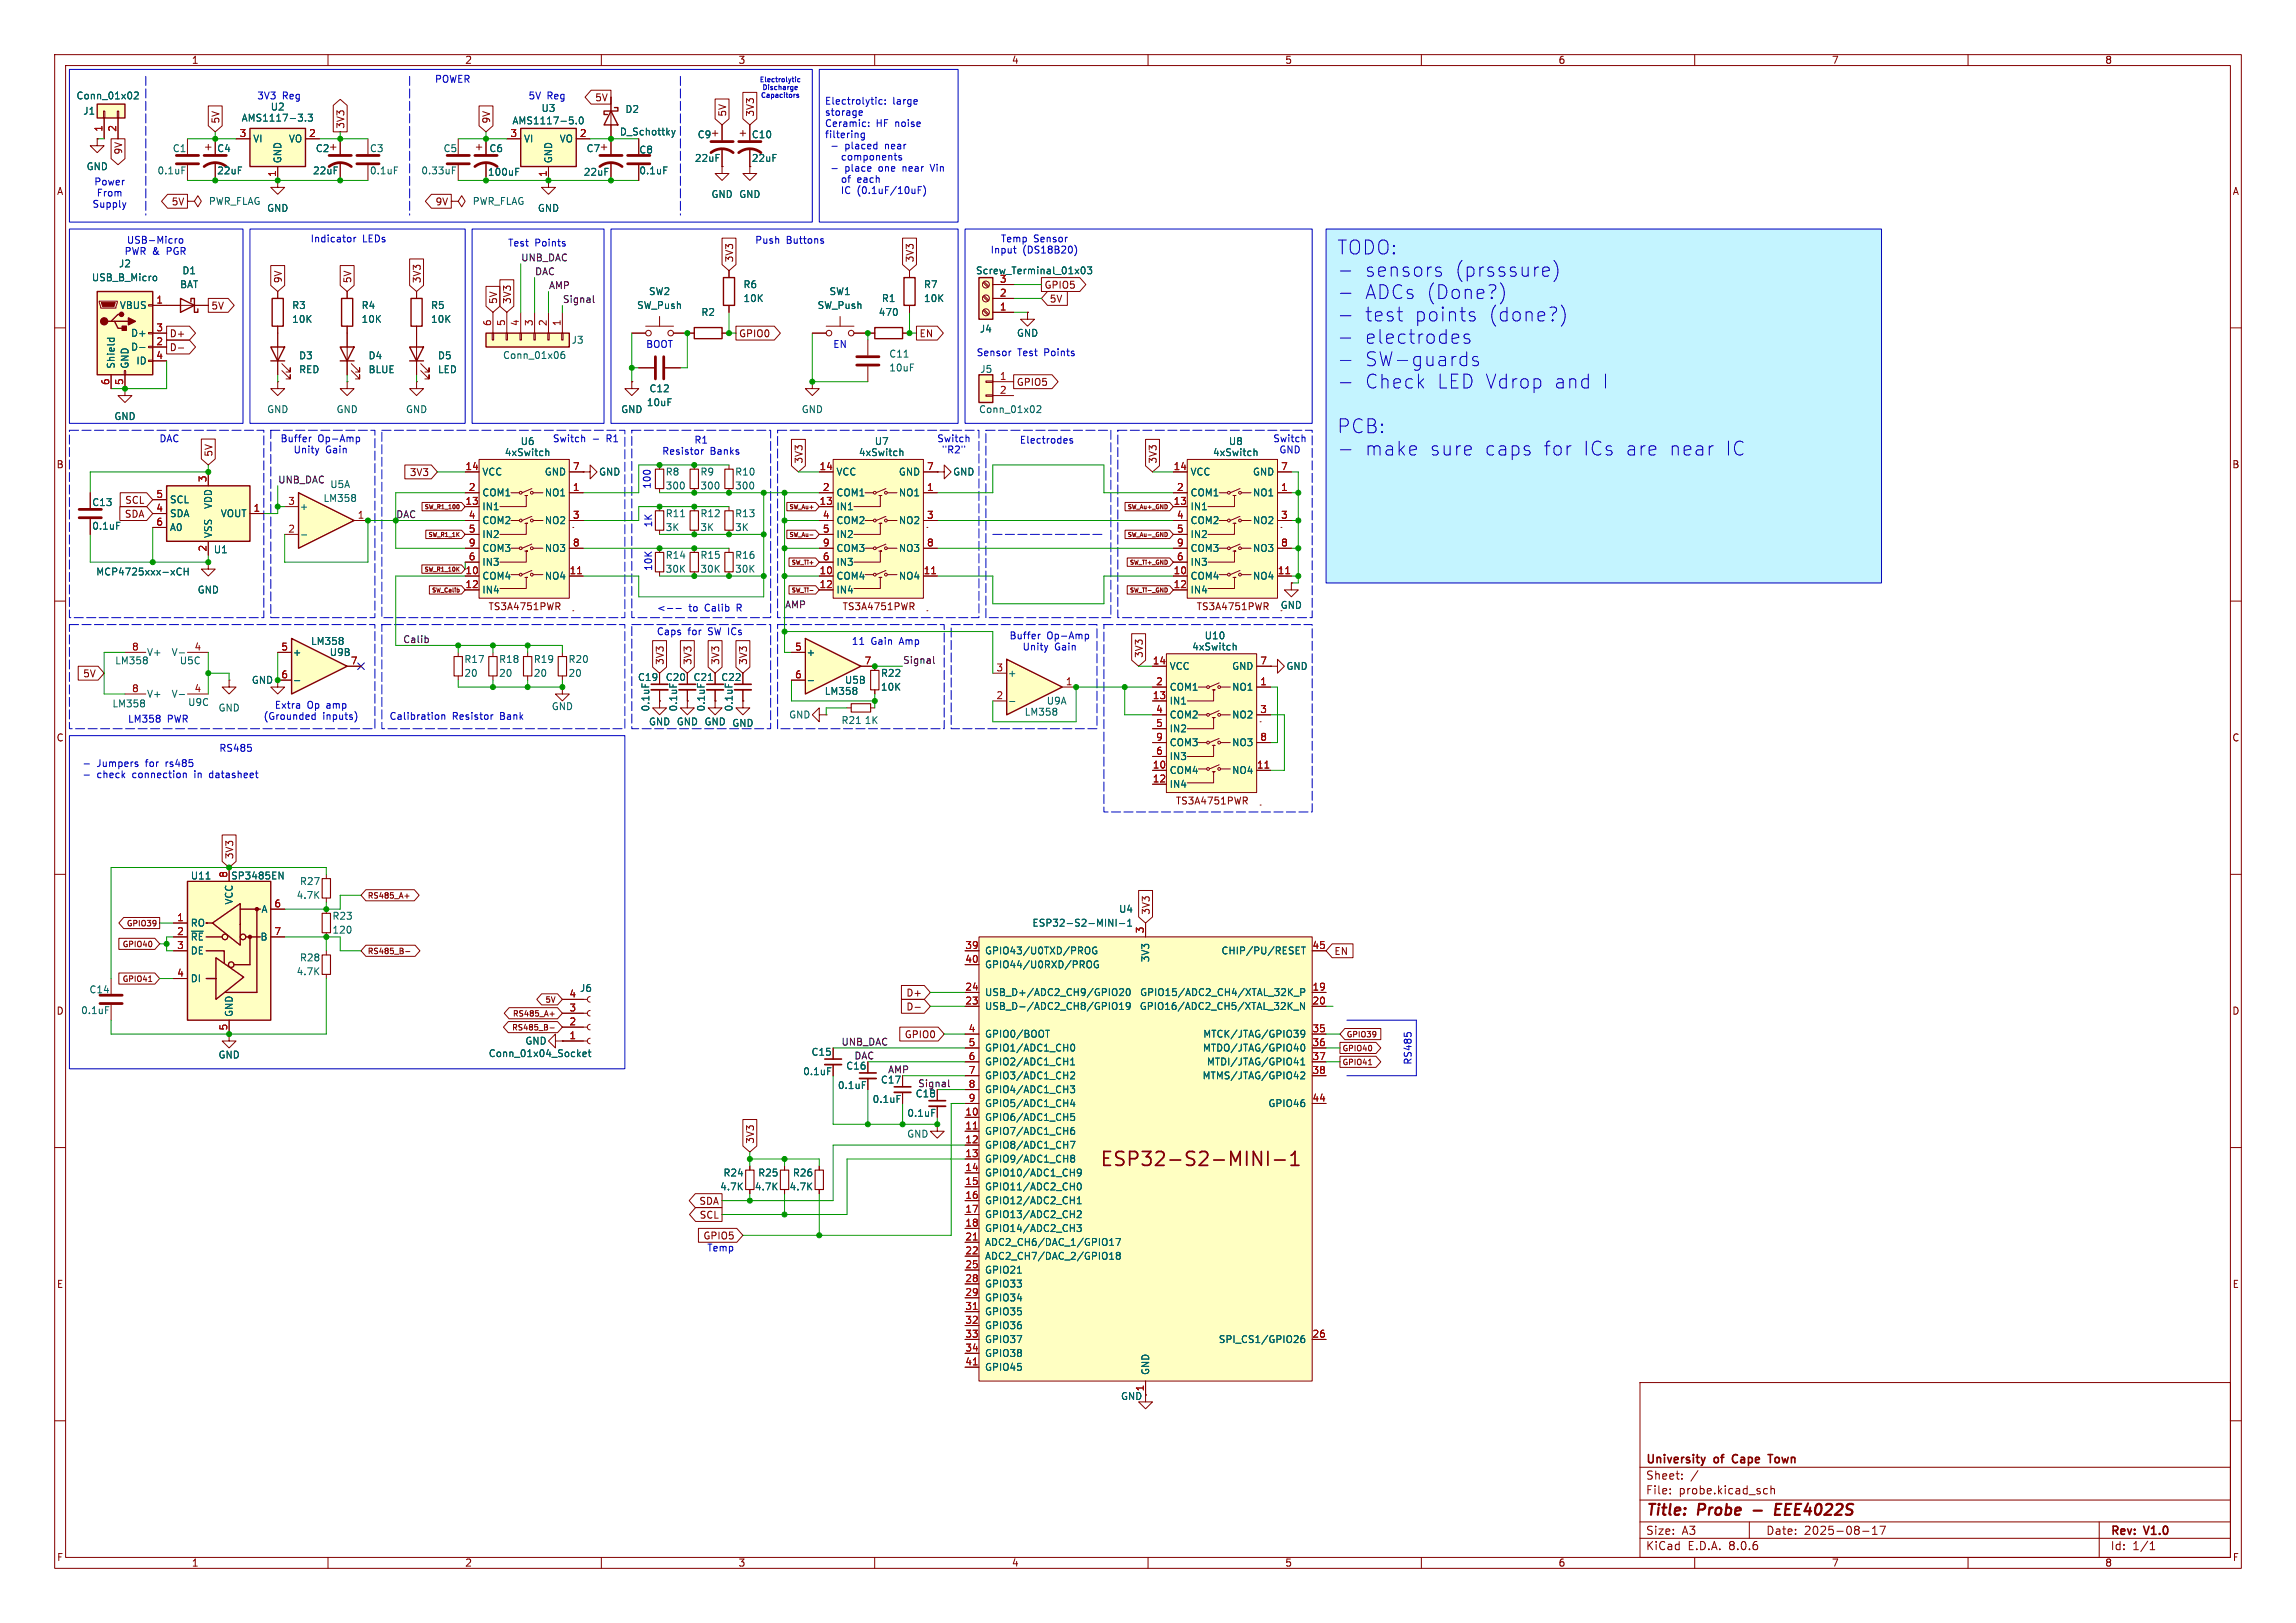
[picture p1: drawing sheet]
<svg xmlns="http://www.w3.org/2000/svg" width="420mm" height="297mm" viewBox="0 0 420 297" stroke-linecap="round" stroke-linejoin="round" font-family="sans-serif">
<defs><g id="words">
<g font-size="3.5" fill="#0000c2">
<text x="244.5" y="46.8">TODO:</text>
<text x="249.5" y="50.9">sensors</text>
<text x="265.9" y="50.9">(prsssure)</text>
<text x="249.5" y="55">ADCs (Done?)</text>
<text x="249.5" y="59.1">test</text>
<text x="258.5" y="59.1">points</text>
<text x="272" y="59.1">(done?)</text>
<text x="249.5" y="63.2">electrodes</text>
<text x="249.5" y="67.3">SW-guards</text>
<text x="249.5" y="71.3">Check</text>
<text x="262.6" y="71.3">LED Vdrop</text>
<text x="283.9" y="71.3">and</text>
<text x="244.5" y="79.5">PCB:</text>
<text x="249.5" y="83.6">make</text>
<text x="261.3" y="83.6">sure</text>
<text x="271.3" y="83.6">caps</text>
<text x="282" y="83.6">for</text>
<text x="289.2" y="83.6">ICs are</text>
<text x="304.8" y="83.6">near</text>
<text x="315.1" y="83.6">IC</text>
</g>
<text font-size="3.5" fill="#840000" x="201.1" y="213.8">ESP32-S2-MINI-1</text>
<g font-size="2.8" fill="#840000">
<text x="301" y="277.9">Title:</text>
<text x="310.6" y="277.9">Probe</text>
<text x="326.3" y="277.9">EEE4022S</text>
</g>
<g font-size="2.1" fill="#840000">
<text x="301" y="268.2">University</text>
<text x="313.7" y="268.2">of</text>
<text x="317.6" y="268.2">Cape</text>
<text x="324.9" y="268.2">Town</text>
<text x="301" y="273.7">File:</text>
<text x="301" y="271">Sheet:</text>
<text x="307.1" y="273.7">probe.kicad_sch</text>
<text x="301" y="281.1">Size:</text>
<text x="307.6" y="281.1">A3</text>
<text x="323" y="281.1">Date:</text>
<text x="330" y="281.1">2025-08-17</text>
<text x="386" y="281.3">Rev:</text>
<text x="392.4" y="281.3">V1.0</text>
<text x="301" y="283.9">KiCad</text>
<text x="308.7" y="283.9">E.D.A.</text>
<text x="316.3" y="283.9">8.0.6</text>
<text x="386" y="283.9">Id:</text>
<text x="390.1" y="283.9">1/1</text>
</g>
<g font-size="1.8" fill="#840000">
<text x="35" y="11.9">1</text>
<text x="85" y="11.9">2</text>
<text x="135" y="11.9">3</text>
<text x="185" y="11.9">4</text>
<text x="235" y="11.9">5</text>
<text x="285" y="11.9">6</text>
<text x="335" y="11.9">7</text>
<text x="385" y="11.9">8</text>
<text x="40.3" y="22.7" transform="rotate(-90 40.3 22.7)">5V</text>
<text x="63.2" y="23.7" transform="rotate(-90 63.2 23.7)">3V3</text>
<text x="89.9" y="22.7" transform="rotate(-90 89.9 22.7)">9V</text>
<text x="108.8" y="18.7">5V</text>
<text x="133" y="21.4" transform="rotate(-90 133 21.4)">5V</text>
<text x="138.1" y="21.4" transform="rotate(-90 138.1 21.4)">3V3</text>
<text x="22.5" y="28.4" transform="rotate(-90 22.5 28.4)">9V</text>
<text x="10.3" y="35.9">A</text>
<text x="408.3" y="35.9">A</text>
<text x="31.3" y="37.8">5V</text>
<text x="79.6" y="37.8">9V</text>
<text x="51.8" y="51.9" transform="rotate(-90 51.8 51.9)">9V</text>
<text x="64.5" y="51.9" transform="rotate(-90 64.5 51.9)">5V</text>
<text x="77.2" y="51.9" transform="rotate(-90 77.2 51.9)">3V3</text>
<text x="134.3" y="48.1" transform="rotate(-90 134.3 48.1)">3V3</text>
<text x="167.3" y="48.1" transform="rotate(-90 167.3 48.1)">3V3</text>
<text x="191" y="53">GPIO5</text>
<text x="38.6" y="56.8">5V</text>
<text x="91.1" y="55.7" transform="rotate(-90 91.1 55.7)">5V</text>
<text x="93.7" y="55.7" transform="rotate(-90 93.7 55.7)">3V3</text>
<text x="191.9" y="55.6">5V</text>
<text x="31" y="61.9">D+</text>
<text x="31" y="64.5">D-</text>
<text x="135.1" y="61.9">GPIO0</text>
<text x="168.1" y="61.9">EN</text>
<text x="185.9" y="70.8">GPIO5</text>
<text x="39.1" y="83.7" transform="rotate(-90 39.1 83.7)">5V</text>
<text x="10.3" y="85.9">B</text>
<text x="74.9" y="87.3">3V3</text>
<text x="147" y="84.9" transform="rotate(-90 147 84.9)">3V3</text>
<text x="211.8" y="84.9" transform="rotate(-90 211.8 84.9)">3V3</text>
<text x="408.2" y="85.9">B</text>
<text x="22.7" y="94.9">SDA</text>
<text x="22.8" y="92.4">SCL</text>
<text x="89.2" y="111.9">TS3A4751PWR</text>
<text x="154" y="111.9">TS3A4751PWR</text>
<text x="218.8" y="111.9">TS3A4751PWR</text>
<text x="15.1" y="124.1">5V</text>
<text x="121.6" y="121.8" transform="rotate(-90 121.6 121.8)">3V3</text>
<text x="126.7" y="121.8" transform="rotate(-90 126.7 121.8)">3V3</text>
<text x="131.8" y="121.8" transform="rotate(-90 131.8 121.8)">3V3</text>
<text x="136.8" y="121.8" transform="rotate(-90 136.8 121.8)">3V3</text>
<text x="209.2" y="120.5" transform="rotate(-90 209.2 120.5)">3V3</text>
<text x="10.3" y="135.9">C</text>
<text x="408.2" y="135.9">C</text>
<text x="215" y="147.4">TS3A4751PWR</text>
<text x="42.9" y="157.3" transform="rotate(-90 42.9 157.3)">3V3</text>
<text x="210.5" y="167.5" transform="rotate(-90 210.5 167.5)">3V3</text>
<text x="244" y="174.9">EN</text>
<text x="10.3" y="185.9">D</text>
<text x="165.7" y="185.1">D-</text>
<text x="165.7" y="182.6">D+</text>
<text x="408.2" y="185.9">D</text>
<text x="165.4" y="190.2">GPIO0</text>
<text x="138.1" y="209.4" transform="rotate(-90 138.1 209.4)">3V3</text>
<text x="127.8" y="220.7">SDA</text>
<text x="127.9" y="223.2">SCL</text>
<text x="10.3" y="235.9">E</text>
<text x="408.3" y="235.9">E</text>
<text x="10.3" y="285.9">F</text>
<text x="35" y="286.9">1</text>
<text x="85" y="286.9">2</text>
<text x="135" y="286.9">3</text>
<text x="185" y="286.9">4</text>
<text x="235" y="286.9">5</text>
<text x="285" y="286.9">6</text>
<text x="335" y="286.9">7</text>
<text x="385" y="286.9">8</text>
<text x="408.3" y="285.9">F</text>
</g>
<g font-size="1.8" fill="#0000c2">
<text x="79.5" y="15.3">POWER</text>
<text x="47" y="18.4">3V3</text>
<text x="51.6" y="18.4">Reg</text>
<text x="96.6" y="18.4">5V</text>
<text x="100.1" y="18.4">Reg</text>
<text x="150.8" y="19.4">Electrolytic:</text>
<text x="150.8" y="21.4">storage</text>
<text x="150.8" y="23.4">Ceramic:</text>
<text x="160.3" y="23.4">HF noise</text>
<text x="163.3" y="19.4">large</text>
<text x="150.8" y="25.5">filtering</text>
<text x="154.3" y="29.6">components</text>
<text x="154.7" y="27.5">placed</text>
<text x="162.2" y="27.5">near</text>
<text x="17.2" y="34.1">Power</text>
<text x="154.3" y="33.7">of</text>
<text x="154.3" y="35.7">IC</text>
<text x="154.7" y="31.6">place</text>
<text x="157.4" y="33.7">each</text>
<text x="157.4" y="35.7">(0.1uF/10uF)</text>
<text x="161" y="31.6">one</text>
<text x="165.6" y="31.6">near</text>
<text x="170.9" y="31.6">Vin</text>
<text x="16.8" y="38.2">Supply</text>
<text x="17.6" y="36.2">From</text>
<text x="22.7" y="46.8">PWR &amp;</text>
<text x="23.1" y="44.8">USB-Micro</text>
<text x="30.6" y="46.8">PGR</text>
<text x="56.7" y="44.6">Indicator</text>
<text x="66.3" y="44.6">LEDs</text>
<text x="92.8" y="45.3">Test</text>
<text x="97.8" y="45.3">Points</text>
<text x="138" y="44.8">Push</text>
<text x="143.8" y="44.8">Buttons</text>
<text x="181.1" y="46.6">Input</text>
<text x="183" y="44.5">Temp</text>
<text x="187.1" y="46.6">(DS18B20)</text>
<text x="189.1" y="44.5">Sensor</text>
<text x="118.1" y="63.9">BOOT</text>
<text x="152.3" y="63.9">EN</text>
<text x="178.6" y="65.4">Sensor</text>
<text x="186.1" y="65.4">Test</text>
<text x="191.1" y="65.4">Points</text>
<text x="29.1" y="81.1">DAC</text>
<text x="51.2" y="81.1">Buffer</text>
<text x="53.6" y="83.2">Unity</text>
<text x="58.1" y="81.1">Op-Amp</text>
<text x="59.6" y="83.2">Gain</text>
<text x="101" y="81.1">Switch</text>
<text x="111.1" y="81.1">R1</text>
<text x="121" y="83.4">Resistor</text>
<text x="126.9" y="81.4">R1</text>
<text x="129.9" y="83.4">Banks</text>
<text x="171.3" y="81.1">Switch</text>
<text x="172.2" y="83.2">&quot;R2&quot;</text>
<text x="186.5" y="81.4">Electrodes</text>
<text x="232.8" y="81.1">Switch</text>
<text x="233.9" y="83.2">GND</text>
<text x="119.2" y="89.5" transform="rotate(-90 119.2 89.5)">100</text>
<text x="119.5" y="96.6" transform="rotate(-90 119.5 96.6)">1K</text>
<text x="119.5" y="104.6" transform="rotate(-90 119.5 104.6)">10K</text>
<text x="120.1" y="112.1">&lt;--</text>
<text x="126" y="112.1">to</text>
<text x="129" y="112.1">Calib</text>
<text x="135.1" y="112.1">R</text>
<text x="120.1" y="116.4">Caps</text>
<text x="125.8" y="116.4">for</text>
<text x="129.7" y="116.4">SW ICs</text>
<text x="155.7" y="118.2">11</text>
<text x="159.3" y="118.2">Gain</text>
<text x="164.7" y="118.2">Amp</text>
<text x="184.6" y="117.2">Buffer</text>
<text x="187" y="119.2">Unity</text>
<text x="191.5" y="117.2">Op-Amp</text>
<text x="192.9" y="119.2">Gain</text>
<text x="48.1" y="131.9">(Grounded</text>
<text x="50.2" y="129.9">Extra</text>
<text x="56.2" y="129.9">Op</text>
<text x="59" y="131.9">inputs)</text>
<text x="59.8" y="129.9">amp</text>
<text x="71.2" y="131.9">Calibration</text>
<text x="82.7" y="131.9">Resistor</text>
<text x="91.6" y="131.9">Bank</text>
<text x="23.3" y="132.4">LM358</text>
<text x="30.6" y="132.4">PWR</text>
<text x="40" y="137.8">RS485</text>
<text x="17.7" y="140.6">Jumpers</text>
<text x="17.7" y="142.6">check</text>
<text x="24.3" y="142.6">connection</text>
<text x="26.8" y="140.6">for</text>
<text x="30.6" y="140.6">rs485</text>
<text x="35.9" y="142.6">in</text>
<text x="38.8" y="142.6">datasheet</text>
<text x="258.4" y="194.9" transform="rotate(-90 258.4 194.9)">RS485</text>
<text x="128.6" y="227">GPIO5</text>
<text x="129.3" y="229.2">Temp</text>
</g>
<g font-size="1.8" fill="#006464">
<text x="13.9" y="18.4">Conn_01x02</text>
<text x="15.1" y="21.2">J1</text>
<text x="44.1" y="22.5">AMS1117-3.3</text>
<text x="49.4" y="20.4">U2</text>
<text x="93.6" y="23">AMS1117-5.0</text>
<text x="99" y="20.7">U3</text>
<text x="114.3" y="20.9">D2</text>
<text x="31.5" y="28">C1</text>
<text x="39.6" y="28">C4</text>
<text x="46.2" y="26.3">VI</text>
<text x="51.7" y="30" transform="rotate(-90 51.7 30)">GND</text>
<text x="52.7" y="26.3">VO</text>
<text x="57.7" y="28">C2</text>
<text x="67.6" y="28">C3</text>
<text x="81" y="28">C5</text>
<text x="89.4" y="28">C6</text>
<text x="95.8" y="26.3">VI</text>
<text x="101.2" y="30" transform="rotate(-90 101.2 30)">GND</text>
<text x="102.3" y="26.3">VO</text>
<text x="107.2" y="28">C7</text>
<text x="113.3" y="25">D_Schottky</text>
<text x="116.8" y="28.3">C8</text>
<text x="127" y="29.8">22uF</text>
<text x="127.5" y="25.5">C9</text>
<text x="137.4" y="25.5">C10</text>
<text x="137.4" y="29.8">22uF</text>
<text x="15.7" y="31.3">GND</text>
<text x="28.7" y="32.1">0.1uF</text>
<text x="39.6" y="32.1">22uF</text>
<text x="57.2" y="32.1">22uF</text>
<text x="67.6" y="32.1">0.1uF</text>
<text x="77" y="32.1">0.33uF</text>
<text x="89.2" y="32.4">100uF</text>
<text x="106.7" y="32.4">22uF</text>
<text x="116.8" y="32.1">0.1uF</text>
<text x="38.1" y="37.7">PWR_FLAG</text>
<text x="48.8" y="39">GND</text>
<text x="86.4" y="37.7">PWR_FLAG</text>
<text x="98.3" y="39">GND</text>
<text x="130" y="36.4">GND GND</text>
<text x="16.7" y="51.7">USB_B_Micro</text>
<text x="21.7" y="49.1">J2</text>
<text x="32.8" y="52.9">BAT</text>
<text x="33.3" y="50.4">D1</text>
<text x="135.9" y="52.9">R6</text>
<text x="168.9" y="52.9">R7</text>
<text x="178.4" y="50.4">Screw_Terminal_01x03</text>
<text x="21.8" y="56.7">VBUS</text>
<text x="53.3" y="56.7">R3</text>
<text x="53.3" y="59.3">10K</text>
<text x="66" y="56.7">R4</text>
<text x="66" y="59.3">10K</text>
<text x="78.7" y="56.7">R5</text>
<text x="78.7" y="59.3">10K</text>
<text x="116.4" y="56.7">SW_Push</text>
<text x="118.6" y="54.2">SW2</text>
<text x="128.2" y="58">R2</text>
<text x="135.9" y="55.5">10K</text>
<text x="149.5" y="56.7">SW_Push</text>
<text x="151.6" y="54.2">SW1</text>
<text x="160.6" y="58">470</text>
<text x="161.2" y="55.5">R1</text>
<text x="168.9" y="55.5">10K</text>
<text x="23.9" y="64.4">D-</text>
<text x="23.9" y="61.8">D+</text>
<text x="54.6" y="66">D3</text>
<text x="67.3" y="66">D4</text>
<text x="80" y="66">D5</text>
<text x="91.9" y="65.9">Conn_01x06</text>
<text x="104.5" y="63.1">J3</text>
<text x="162.6" y="65.6">C11</text>
<text x="179.1" y="61.1">J4</text>
<text x="185.9" y="61.8">GND</text>
<text x="21.2" y="67.6" transform="rotate(-90 21.2 67.6)">Shield</text>
<text x="23.7" y="67.6" transform="rotate(-90 23.7 67.6)">GND</text>
<text x="24.8" y="66.9">ID</text>
<text x="54.6" y="68.5">RED</text>
<text x="67.3" y="68.5">BLUE</text>
<text x="80" y="68.5">LED</text>
<text x="118.7" y="72">C12</text>
<text x="162.6" y="68.2">10uF</text>
<text x="179.2" y="68.4">J5</text>
<text x="20.8" y="77.1">GND</text>
<text x="48.8" y="75.8">GND</text>
<text x="61.5" y="75.8">GND</text>
<text x="74.2" y="75.8">GND</text>
<text x="113.5" y="75.8">GND</text>
<text x="118.2" y="74.5">10uF</text>
<text x="146.6" y="75.8">GND</text>
<text x="179" y="75.8">Conn_01x02</text>
<text x="92.2" y="83.7">4xSwitch</text>
<text x="95.1" y="81.6">U6</text>
<text x="157" y="83.7">4xSwitch</text>
<text x="159.9" y="81.6">U7</text>
<text x="221.8" y="83.7">4xSwitch</text>
<text x="224.7" y="81.6">U8</text>
<text x="60.3" y="89.5">U5A</text>
<text x="88.1" y="87.2">VCC</text>
<text x="99.6" y="87.2">GND</text>
<text x="109.5" y="87.2">GND</text>
<text x="121.7" y="87.2">R8</text>
<text x="121.7" y="89.8">300</text>
<text x="128" y="87.2">R9</text>
<text x="128" y="89.8">300</text>
<text x="134.4" y="89.8">300</text>
<text x="134.4" y="87.2">R10</text>
<text x="152.9" y="87.2">VCC</text>
<text x="164.3" y="87.2">GND</text>
<text x="174.3" y="87.2">GND</text>
<text x="217.7" y="87.2">VCC</text>
<text x="229.1" y="87.2">GND</text>
<text x="16.8" y="92.8">C13</text>
<text x="31" y="94.8">SDA</text>
<text x="31" y="92.3">SCL</text>
<text x="39" y="93.2" transform="rotate(-90 39 93.2)">VDD</text>
<text x="40.3" y="94.8">VOUT</text>
<text x="54.7" y="93.6">+</text>
<text x="59.1" y="92">LM358</text>
<text x="88.1" y="93.6">IN1</text>
<text x="88.1" y="91">COM1</text>
<text x="99.6" y="91">NO1</text>
<text x="121.7" y="94.8">R11</text>
<text x="128" y="94.8">R12</text>
<text x="134.4" y="94.8">R13</text>
<text x="152.9" y="93.6">IN1</text>
<text x="152.9" y="91">COM1</text>
<text x="164.3" y="91">NO1</text>
<text x="217.7" y="93.6">IN1</text>
<text x="217.7" y="91">COM1</text>
<text x="229.1" y="91">NO1</text>
<text x="16.8" y="97.1">0.1uF</text>
<text x="31" y="97.4">A0</text>
<text x="39" y="98.6" transform="rotate(-90 39 98.6)">VSS</text>
<text x="39" y="101.4">U1</text>
<text x="88.1" y="96.1">COM2</text>
<text x="88.1" y="98.7">IN2</text>
<text x="88.1" y="101.2">COM3</text>
<text x="99.6" y="96.1">NO2</text>
<text x="99.6" y="101.2">NO3</text>
<text x="121.7" y="97.4">3K</text>
<text x="128" y="97.4">3K</text>
<text x="134.4" y="97.4">3K</text>
<text x="152.9" y="96.1">COM2</text>
<text x="152.9" y="98.7">IN2</text>
<text x="152.9" y="101.2">COM3</text>
<text x="164.3" y="96.1">NO2</text>
<text x="164.3" y="101.2">NO3</text>
<text x="217.7" y="96.1">COM2</text>
<text x="217.7" y="98.7">IN2</text>
<text x="217.7" y="101.2">COM3</text>
<text x="229.1" y="96.1">NO2</text>
<text x="229.1" y="101.2">NO3</text>
<text x="17.5" y="105.5">MCP4725xxx-xCH</text>
<text x="88.1" y="106.3">COM4</text>
<text x="88.1" y="103.7">IN3</text>
<text x="99.6" y="106.3">NO4</text>
<text x="121.7" y="102.5">R14</text>
<text x="121.7" y="105">30K</text>
<text x="128" y="102.5">R15</text>
<text x="128" y="105">30K</text>
<text x="134.4" y="102.5">R16</text>
<text x="134.4" y="105">30K</text>
<text x="152.9" y="106.3">COM4</text>
<text x="152.9" y="103.7">IN3</text>
<text x="164.3" y="106.3">NO4</text>
<text x="217.7" y="106.3">COM4</text>
<text x="217.7" y="103.7">IN3</text>
<text x="229.1" y="106.3">NO4</text>
<text x="36.1" y="108.8">GND</text>
<text x="88.1" y="108.8">IN4</text>
<text x="152.9" y="108.8">IN4</text>
<text x="217.7" y="108.8">IN4</text>
<text x="234.2" y="111.6">GND</text>
<text x="56.8" y="118.2">LM358</text>
<text x="218" y="119.2">4xSwitch</text>
<text x="220.3" y="117.2">U10</text>
<text x="21" y="121.8">LM358</text>
<text x="26.8" y="120.2">V+</text>
<text x="31.3" y="120.2">V-</text>
<text x="32.8" y="121.8">U5C</text>
<text x="46" y="125.3">GND</text>
<text x="53.5" y="120.2">+</text>
<text x="60.2" y="120.2">U9B</text>
<text x="84.8" y="121.5">R17</text>
<text x="84.8" y="124.1">20</text>
<text x="91.2" y="121.5">R18</text>
<text x="91.2" y="124.1">20</text>
<text x="97.5" y="121.5">R19</text>
<text x="97.5" y="124.1">20</text>
<text x="103.9" y="121.5">R20</text>
<text x="103.9" y="124.1">20</text>
<text x="116.6" y="124.8">C19</text>
<text x="121.7" y="124.8">C20</text>
<text x="126.8" y="124.8">C21</text>
<text x="131.8" y="124.8">C22</text>
<text x="147.4" y="120.2">+</text>
<text x="154.5" y="125.3">U5B</text>
<text x="161" y="124.1">R22</text>
<text x="184.3" y="124.1">+</text>
<text x="213.9" y="122.8">VCC</text>
<text x="225.3" y="122.8">GND</text>
<text x="235.2" y="122.8">GND</text>
<text x="20.5" y="129.6">LM358</text>
<text x="26.8" y="127.9">V+</text>
<text x="31.3" y="127.9">V-</text>
<text x="34.3" y="129.4">U9C</text>
<text x="39.9" y="130.4">GND</text>
<text x="100.8" y="130.1">GND</text>
<text x="119" y="130.3" transform="rotate(-90 119 130.3)">0.1uF</text>
<text x="124.1" y="130.3" transform="rotate(-90 124.1 130.3)">0.1uF</text>
<text x="129.1" y="130.3" transform="rotate(-90 129.1 130.3)">0.1uF</text>
<text x="134.2" y="130.3" transform="rotate(-90 134.2 130.3)">0.1uF</text>
<text x="144.3" y="131.7">GND</text>
<text x="150.8" y="127.4">LM358</text>
<text x="161" y="126.6">10K</text>
<text x="187.3" y="131.2">LM358</text>
<text x="191.4" y="129.1">U9A</text>
<text x="213.9" y="129.1">IN1</text>
<text x="213.9" y="126.6">COM1</text>
<text x="213.9" y="131.7">COM2</text>
<text x="225.3" y="131.7">NO2</text>
<text x="225.3" y="126.6">NO1</text>
<text x="118.6" y="132.9">GND GND GND GND</text>
<text x="153.8" y="132.7">R21</text>
<text x="158.1" y="132.7">1K</text>
<text x="213.9" y="134.2">IN2</text>
<text x="213.9" y="136.8">COM3</text>
<text x="225.3" y="136.8">NO3</text>
<text x="213.9" y="141.8">COM4</text>
<text x="213.9" y="139.3">IN3</text>
<text x="225.3" y="141.8">NO4</text>
<text x="213.9" y="144.4">IN4</text>
<text x="34.8" y="161.1">U11</text>
<text x="42.2" y="161.1">SP3485EN</text>
<text x="42.8" y="165.6" transform="rotate(-90 42.8 165.6)">VCC</text>
<text x="47.7" y="167.2">A</text>
<text x="54.2" y="164.7">4.7K</text>
<text x="54.8" y="162.2">R27</text>
<text x="204.6" y="167.2">U4</text>
<text x="34.8" y="169.8">RO</text>
<text x="34.8" y="172.3">~{RE}</text>
<text x="47.5" y="172.3">B</text>
<text x="60.7" y="171">120</text>
<text x="60.7" y="168.5">R23</text>
<text x="188.8" y="169.8">ESP32-S2-MINI-1</text>
<text x="34.8" y="174.9">DE</text>
<text x="34.8" y="179.9">DI</text>
<text x="54.2" y="178.7">4.7K</text>
<text x="54.8" y="176.1">R28</text>
<text x="180.1" y="174.9">GPIO43/U0TXD/PROG</text>
<text x="180.1" y="177.4">GPIO44/U0RXD/PROG</text>
<text x="210.4" y="176.2" transform="rotate(-90 210.4 176.2)">3V3</text>
<text x="223.3" y="174.9">CHIP/PU/RESET</text>
<text x="14.7" y="185.8">0.1uF</text>
<text x="16.3" y="182">C14</text>
<text x="106" y="181.7">J6</text>
<text x="180.1" y="185">USB_D-/ADC2_CH8/GPIO19</text>
<text x="180.1" y="182.5">USB_D+/ADC2_CH9/GPIO20</text>
<text x="208.4" y="185">GPIO16/ADC2_CH5/XTAL_32K_N</text>
<text x="208.5" y="182.5">GPIO15/ADC2_CH4/XTAL_32K_P</text>
<text x="42.8" y="186.2" transform="rotate(-90 42.8 186.2)">GND</text>
<text x="96" y="191.4">GND</text>
<text x="180.1" y="190.1">GPIO0/BOOT</text>
<text x="220" y="190.1">MTCK/JTAG/GPIO39</text>
<text x="39.9" y="193.9">GND</text>
<text x="89.3" y="193.6">Conn_01x04_Socket</text>
<text x="146.8" y="197">0.1uF</text>
<text x="148.3" y="193.4">C15</text>
<text x="154.7" y="195.9">C16</text>
<text x="180.1" y="192.6">GPIO1/ADC1_CH0</text>
<text x="180.1" y="195.2">GPIO2/ADC1_CH1</text>
<text x="180.1" y="197.7">GPIO3/ADC1_CH2</text>
<text x="219.9" y="197.7">MTMS/JTAG/GPIO42</text>
<text x="219.9" y="192.6">MTDO/JTAG/GPIO40</text>
<text x="220.7" y="195.2">MTDI/JTAG/GPIO41</text>
<text x="153.2" y="199.5">0.1uF</text>
<text x="159.5" y="202">0.1uF</text>
<text x="161" y="198.5">C17</text>
<text x="167.4" y="201">C18</text>
<text x="180.1" y="200.3">GPIO4/ADC1_CH3</text>
<text x="180.1" y="202.8">GPIO5/ADC1_CH4</text>
<text x="231.9" y="202.8">GPIO46</text>
<text x="165.8" y="208.4">GND</text>
<text x="165.9" y="204.6">0.1uF</text>
<text x="180.1" y="205.3">GPIO6/ADC1_CH5</text>
<text x="180.1" y="207.9">GPIO7/ADC1_CH6</text>
<text x="132.2" y="215.5">R24</text>
<text x="138.6" y="215.5">R25</text>
<text x="144.9" y="215.5">R26</text>
<text x="180.1" y="210.4">GPIO8/ADC1_CH7</text>
<text x="180.1" y="213">GPIO9/ADC1_CH8</text>
<text x="180.1" y="215.5">GPIO10/ADC1_CH9</text>
<text x="131.6" y="218">4.7K</text>
<text x="138" y="218">4.7K</text>
<text x="144.3" y="218">4.7K</text>
<text x="180.1" y="218">GPIO11/ADC2_CH0</text>
<text x="180.1" y="220.6">GPIO12/ADC2_CH1</text>
<text x="180.1" y="223.1">GPIO13/ADC2_CH2</text>
<text x="180.1" y="225.7">GPIO14/ADC2_CH3</text>
<text x="180.1" y="228.2">ADC2_CH6/DAC_1/GPIO17</text>
<text x="180.1" y="230.7">ADC2_CH7/DAC_2/GPIO18</text>
<text x="180.1" y="233.3">GPIO21</text>
<text x="180.1" y="235.8">GPIO33</text>
<text x="180.1" y="238.4">GPIO34</text>
<text x="180.1" y="240.9">GPIO35</text>
<text x="180.1" y="243.4">GPIO36</text>
<text x="180.1" y="246">GPIO37</text>
<text x="222.8" y="246">SPI_CS1/GPIO26</text>
<text x="180.1" y="248.5">GPIO38</text>
<text x="180.1" y="251.1">GPIO45</text>
<text x="210.4" y="251.7" transform="rotate(-90 210.4 251.7)">GND</text>
<text x="205" y="256.4">GND</text>
</g>
<g font-size="1.8" fill="#a90000">
<text x="18.8" y="24.2" transform="rotate(-90 18.8 24.2)">1</text>
<text x="21.3" y="24.2" transform="rotate(-90 21.3 24.2)">2</text>
<text x="43.7" y="25.1">3</text>
<text x="56.4" y="25.1">2</text>
<text x="93.3" y="25.1">3</text>
<text x="106" y="25.1">2</text>
<text x="50.5" y="32.5" transform="rotate(-90 50.5 32.5)">1</text>
<text x="100.1" y="32.5" transform="rotate(-90 100.1 32.5)">1</text>
<text x="182.8" y="51.8">3</text>
<text x="28.5" y="55.6">1</text>
<text x="89.9" y="59.8" transform="rotate(-90 89.9 59.8)">6</text>
<text x="92.5" y="59.8" transform="rotate(-90 92.5 59.8)">5</text>
<text x="95" y="59.8" transform="rotate(-90 95 59.8)">4</text>
<text x="97.5" y="59.8" transform="rotate(-90 97.5 59.8)">3</text>
<text x="100.1" y="59.8" transform="rotate(-90 100.1 59.8)">2</text>
<text x="102.6" y="59.8" transform="rotate(-90 102.6 59.8)">1</text>
<text x="182.8" y="56.9">1</text>
<text x="182.8" y="54.4">2</text>
<text x="28.5" y="63.2">2</text>
<text x="28.5" y="60.7">3</text>
<text x="28.5" y="65.8">4</text>
<text x="20.1" y="70.6" transform="rotate(-90 20.1 70.6)">6</text>
<text x="22.6" y="70.6" transform="rotate(-90 22.6 70.6)">5</text>
<text x="182.8" y="69.6">1</text>
<text x="182.8" y="72.1">2</text>
<text x="37.8" y="88.3" transform="rotate(-90 37.8 88.3)">3</text>
<text x="85" y="86.1">14</text>
<text x="85.7" y="89.9">2</text>
<text x="104.7" y="86.1">7</text>
<text x="104.7" y="89.9">1</text>
<text x="149.8" y="86.1">14</text>
<text x="150.4" y="89.9">2</text>
<text x="169.5" y="86.1">7</text>
<text x="169.5" y="89.9">1</text>
<text x="214.6" y="86.1">14</text>
<text x="215.2" y="89.9">2</text>
<text x="234.2" y="86.1">7</text>
<text x="234.2" y="89.9">1</text>
<text x="28.5" y="93.7">4</text>
<text x="28.5" y="91.2">5</text>
<text x="46.3" y="93.7">1</text>
<text x="52.6" y="92.5">3</text>
<text x="65.3" y="95">1</text>
<text x="85" y="92.5">13</text>
<text x="85.7" y="95">4</text>
<text x="104.7" y="95">3</text>
<text x="149.8" y="92.5">13</text>
<text x="150.4" y="95">4</text>
<text x="169.5" y="95">3</text>
<text x="214.6" y="92.5">13</text>
<text x="215.2" y="95">4</text>
<text x="234.2" y="95">3</text>
<text x="28.5" y="96.3">6</text>
<text x="37.8" y="101" transform="rotate(-90 37.8 101)">2</text>
<text x="52.6" y="97.5">2</text>
<text x="85.7" y="97.5">5</text>
<text x="85.7" y="100.1">9</text>
<text x="104.7" y="100.1">8</text>
<text x="150.4" y="97.5">5</text>
<text x="150.4" y="100.1">9</text>
<text x="169.5" y="100.1">8</text>
<text x="215.2" y="97.5">5</text>
<text x="215.2" y="100.1">9</text>
<text x="234.2" y="100.1">8</text>
<text x="85" y="105.2">10</text>
<text x="85" y="107.7">12</text>
<text x="85.7" y="102.6">6</text>
<text x="104.1" y="105.2">11</text>
<text x="149.8" y="105.2">10</text>
<text x="149.8" y="107.7">12</text>
<text x="150.4" y="102.6">6</text>
<text x="168.9" y="105.2">11</text>
<text x="214.6" y="105.2">10</text>
<text x="214.6" y="107.7">12</text>
<text x="215.2" y="102.6">6</text>
<text x="233.6" y="105.2">11</text>
<text x="24.1" y="119.1">8</text>
<text x="35.5" y="119.1">4</text>
<text x="51.4" y="119.1">5</text>
<text x="145.3" y="119.1">5</text>
<text x="51.4" y="124.2">6</text>
<text x="64.1" y="121.7">7</text>
<text x="145.3" y="124.2">6</text>
<text x="158" y="121.7">7</text>
<text x="182.2" y="122.9">3</text>
<text x="194.9" y="125.5">1</text>
<text x="210.8" y="121.7">14</text>
<text x="211.4" y="125.5">2</text>
<text x="230.4" y="121.7">7</text>
<text x="230.4" y="125.5">1</text>
<text x="24.1" y="126.7">8</text>
<text x="35.5" y="126.7">4</text>
<text x="182.2" y="128">2</text>
<text x="210.8" y="128">13</text>
<text x="211.4" y="130.6">4</text>
<text x="230.4" y="130.6">3</text>
<text x="211.4" y="133.1">5</text>
<text x="211.4" y="135.6">9</text>
<text x="230.4" y="135.6">8</text>
<text x="210.8" y="140.7">10</text>
<text x="210.8" y="143.3">12</text>
<text x="211.4" y="138.2">6</text>
<text x="229.8" y="140.7">11</text>
<text x="41.7" y="160.7" transform="rotate(-90 41.7 160.7)">8</text>
<text x="50.1" y="166.1">6</text>
<text x="32.3" y="168.7">1</text>
<text x="32.3" y="171.2">2</text>
<text x="32.3" y="173.7">3</text>
<text x="50.1" y="171.2">7</text>
<text x="176.5" y="173.7">39</text>
<text x="209.3" y="170.9" transform="rotate(-90 209.3 170.9)">3</text>
<text x="240" y="173.7">45</text>
<text x="32.3" y="178.8">4</text>
<text x="176.5" y="176.3">40</text>
<text x="104.1" y="185.2">3</text>
<text x="104.1" y="182.6">4</text>
<text x="176.5" y="183.9">23</text>
<text x="176.5" y="181.4">24</text>
<text x="240" y="181.4">19</text>
<text x="240" y="183.9">20</text>
<text x="41.7" y="188.7" transform="rotate(-90 41.7 188.7)">5</text>
<text x="104.1" y="190.2">1</text>
<text x="104.1" y="187.7">2</text>
<text x="177.1" y="189">4</text>
<text x="177.1" y="191.5">5</text>
<text x="240" y="189">35</text>
<text x="240" y="191.5">36</text>
<text x="177.1" y="194.1">6</text>
<text x="177.1" y="196.6">7</text>
<text x="240" y="194.1">37</text>
<text x="240" y="196.6">38</text>
<text x="177.1" y="199.1">8</text>
<text x="177.1" y="201.7">9</text>
<text x="240" y="201.7">44</text>
<text x="176.5" y="204.2">10</text>
<text x="176.5" y="206.8">11</text>
<text x="176.5" y="209.3">12</text>
<text x="176.5" y="211.8">13</text>
<text x="176.5" y="214.4">14</text>
<text x="176.5" y="216.9">15</text>
<text x="176.5" y="219.5">16</text>
<text x="176.5" y="222">17</text>
<text x="176.5" y="224.5">18</text>
<text x="176.5" y="227.1">21</text>
<text x="176.5" y="229.6">22</text>
<text x="176.5" y="232.2">25</text>
<text x="176.5" y="234.7">28</text>
<text x="176.5" y="237.2">29</text>
<text x="176.5" y="239.8">31</text>
<text x="176.5" y="242.3">32</text>
<text x="176.5" y="244.9">33</text>
<text x="240" y="244.9">26</text>
<text x="176.5" y="247.4">34</text>
<text x="176.5" y="249.9">41</text>
<text x="209.3" y="254.7" transform="rotate(-90 209.3 254.7)">1</text>
</g>
<g font-size="1.8" fill="#0f0f0f">
<text x="95.2" y="47.9">UNB_DAC</text>
<text x="97.8" y="50.5">DAC</text>
<text x="100.3" y="53">AMP</text>
<text x="102.9" y="55.5">Signal</text>
<text x="50.8" y="88.6">UNB_DAC</text>
<text x="72.4" y="94.9">DAC</text>
<text x="143.5" y="111.4">AMP</text>
<text x="73.7" y="117.8">Calib</text>
<text x="165.1" y="121.6">Signal</text>
<text x="153.8" y="191.4">UNB_DAC</text>
<text x="156.2" y="194">DAC</text>
<text x="162.4" y="196.5">AMP</text>
<text x="167.9" y="199">Signal</text>
</g>
<g font-size="1.4" fill="#840000">
<text x="67.2" y="164.6">RS485_A+</text>
<text x="22.3" y="173.5">GPIO40</text>
<text x="23.1" y="169.7">GPIO39</text>
<text x="22.3" y="179.9">GPIO41</text>
<text x="67.2" y="174.8">RS485_B-</text>
<text x="99.6" y="183.7">5V</text>
<text x="93.5" y="188.8">RS485_B-</text>
<text x="93.7" y="186.2">RS485_A+</text>
<text x="246.3" y="190">GPIO39</text>
<text x="245.5" y="195.1">GPIO41</text>
<text x="245.5" y="192.6">GPIO40</text>
</g>
<g font-size="1.2" fill="#0000c2">
<text x="138.9" y="15.2">Electrolytic</text>
<text x="139.3" y="16.7">Discharge</text>
<text x="139.1" y="18.1">Capacitors</text>
</g>
<g font-size="1.1" fill="#840000">
<text x="77.5" y="93.4">SW_R1_100</text>
<text x="144.2" y="93.4">SW_Au+</text>
<text x="206.1" y="93.4">SW_Au+_GND</text>
<text x="78.2" y="98.5">SW_R1_1K</text>
<text x="144.2" y="98.5">SW_Au-</text>
<text x="206.1" y="98.5">SW_Au-_GND</text>
<text x="77.5" y="104.8">SW_R1_10K</text>
<text x="144.6" y="103.5">SW_Ti+</text>
<text x="206.5" y="103.5">SW_Ti+_GND</text>
<text x="78.8" y="108.6">SW_Calib</text>
<text x="144.6" y="108.6">SW_Ti-</text>
<text x="206.5" y="108.6">SW_Ti-_GND</text>
</g>
</g></defs>
<g fill="none" stroke="#840000" stroke-width=".18">
<path d="M10 10h400v277h-400zM12 12h396v273h-396zM60 10v2M110 10v2M160 10v2M210 10v2M260 10v2M310 10v2M360 10v2M10 60h2M408 60h2M10 110h2"/>
<path d="M408 110h2M10 160h2M408 160h2M10 210h2M408 210h2M10 260h2M300 253h108v32h-108zM408 260h2M300 278.5h108M300 274.5h108M300 268.5h108M305.5 273.2v.2"/>
<path d="M305.5 272.5v.1M307.7 270.5v.2M307.7 269.8v.1M310.6 269.1l-1.3 1.9M320 278.5v3M322.9 272.4l.4 .1M323.3 273.3l-.4 .1M323.9 272.5l.3-.1 .3 .1 .1 .9M323.9 271.9v1.5M342.5 279.7l.4-.4v1.5M343.9 279.3h1l-.7 1.5M384 278.5v6.5"/>
<path d="M60 285v2M110 285v2M160 285v2M210 285v2M260 285v2M300 281.5h108M310 285v2M340.7 280.2h1.2M342.5 280.8h.9M360 285v2M393.3 283.6h.9M393.3 282.5l.4-.4v1.5"/>
</g>
<path d="M320.8 276.4h1.5M324.8 276.2h.7M325.9 275.2h-1l-.2 2h.9" fill="none" stroke="#840000" stroke-width=".4"/>
<path d="M311.9 266.7l-.4 1M317 266.4l-.1 .4 .1 .7M323.4 266.2h.9M323.8 266.2v1.5" fill="none" stroke="#840000" stroke-width=".3"/>
<path d="M242.6 41.9h101.6v64.8h-101.6z" fill="#c4f4ff"/>
<path d="M62.5 54.6h2v5.1h-2z" fill="none" stroke="#840000" stroke-width=".25"/>
<path d="M63.5 53.3v1.3M63.5 59.7v1.3" fill="none" stroke="#840000" stroke-width=".18"/>
<path d="M54.6 90.2l10.2 5.1-10.2 5z" fill="#ffffc2"/>
<path d="M54.6 90.2l10.2 5.1-10.2 5z" fill="none" stroke="#840000" stroke-width=".25"/>
<path d="M52.1 97.8h2.5M52.1 92.7h2.5M64.8 95.3h2.5" fill="none" stroke="#840000" stroke-width=".18"/>
<path d="M55.1 97.9h1M65 90.6v.3M65 91.2v.4" fill="none" stroke="#006464" stroke-width=".18"/>
<path d="M87.6 84.1h16.5v25.4h-16.5z" fill="#ffffc2"/>
<g fill="none" stroke="#840000" stroke-width=".18">
<path d="M67.3 25.4v2.8M67.3 30.2v2.8M85.1 95.3h2.5M85.1 90.2h2.5M85.1 92.7h2.5M85.1 86.4h2.5M85.1 97.8h2.5M87.6 84.1h16.5v25.4h-16.5zM93.5 95.3h1.5M93.5 90.2h1.5M96 95.8h.5h-.2v2h-4.9M96 90.7h.5h-.2v2h-4.9"/>
<path d="M97.3 99.6l-1.8 .7M97.3 94.5l-1.8 .8M97.3 89.4l-1.8 .8M97.5 95.3h1.8M97.5 90.2h1.8M104.1 95.3h2.6M104.1 90.2h2.6M104.1 86.4h2.6M104.8 96.5h.1M133.3 85.1v.8M133.3 89.4v.8M133.3 92.7v.8"/>
<path d="M133.3 97v.8M85.1 100.3h2.5M85.1 105.4h2.5M85.1 108h2.5M85.1 102.9h2.5M93.5 105.2h1.5M93.5 100.3h1.5M96 105.7h.5h-.2v2h-4.9M96 100.8h.5h-.2v2.1h-4.9M97.3 104.4l-1.8 .8M97.5 105.2h1.8M97.5 100.3h1.8"/>
<path d="M102 111l.4 .6M102.2 110.3l.2 .2v.4l-.2 .1M104.1 100.3h2.6M104.1 105.4h2.6M104.8 111.8h.1M20.3 179.1v2.8M59.7 160v.8M59.7 164.3v.8M20.3 183.9v2.8M41.9 189.2v1.3h1.3l-1.3 1.3-1.3-1.3h1.3M41.9 189.2h.1M152.4 191.8v2"/>
<path d="M152.4 194.8v2.1M158.7 194.3v2M158.7 197.4v2"/>
<circle cx="95.2" cy="90.2" r=".25"/>
<circle cx="95.2" cy="95.2" r=".25"/>
<circle cx="97.3" cy="95.2" r=".25"/>
<circle cx="97.3" cy="90.2" r=".25"/>
<circle cx="95.2" cy="105.2" r=".25"/>
<circle cx="95.2" cy="100.3" r=".25"/>
<circle cx="97.3" cy="100.3" r=".25"/>
<circle cx="97.3" cy="105.2" r=".25"/>
</g>
<path d="M105.7 105h.7" fill="none" stroke="#a90000" stroke-width=".18"/>
<path d="M72.2 30.6h.6M99.8 82.1v1.3M99.8 82.7l.2-.2 .3 .1 .1 .8M19.3 184.2h.6M151.4 195.4h.6M157.7 197.9h.7" fill="none" stroke="#006464" stroke-width=".18"/>
<path d="M132.6 93.5h1.5v3.5h-1.5zM132.6 85.9h1.5v3.5h-1.5zM58.9 160.8h1.6v3.5h-1.6z" fill="none" stroke="#840000" stroke-width=".2"/>
<path d="M150.9 194.8h3M157.2 197.4h3.1" fill="none" stroke="#840000" stroke-width=".33"/>
<path d="M150.9 193.8h3M157.2 196.3h3.1" fill="none" stroke="#840000" stroke-width=".3"/>
<path d="M65.3 30h4M65.3 28.4h4M18.3 183.6h4.1M18.3 182.1h4.1" fill="none" stroke="#840000" stroke-width=".51"/>
<path d="M34.3 161.3h15.2v25.4h-15.2z" fill="#ffffc2"/>
<g fill="none" stroke="#840000" stroke-width=".25">
<path d="M75.2 54.6h2v5.1h-2zM62.2 63.5h2.6l-1.3 2.5zM62.2 66h2.6M74.9 63.5h2.6l-1.3 2.5zM74.9 66h2.6M34.3 161.3h15.2v25.4h-15.2zM37.7 174h3.3v2.3M37.7 171.5h2.9M37.7 179.1h1.7M37.8 168.9h-.1h1M38.9 168.9l5-3.5v7.6zM39.5 175.3l5.1 3.5-5.1 4.1z"/>
<path d="M43.9 166.4h3.7M45 171.5h2.6M45.7 171.5v5h-2.9M47 166.4v15.2h-5.7"/>
<circle cx="41.1" cy="171.5" r=".51"/>
<circle cx="42.3" cy="176.5" r=".51"/>
<circle cx="44.5" cy="171.5" r=".51"/>
</g>
<g fill="#840000" stroke="#840000" stroke-width=".25">
<circle cx="45.7" cy="171.5" r=".28"/>
<circle cx="47" cy="166.4" r=".28"/>
</g>
<g fill="none" stroke="#840000" stroke-width=".18">
<path d="M76.2 53.3v1.3M76.2 59.7v8.9M63.5 61v7.6M64.3 67.8l1.5 1.5v-.7v.7h-.8M64.3 66.5l1.5 1.6v-.8v.8h-.8M76.2 69.9v1.2h1.3l-1.3 1.3-1.3-1.3h1.3M76.2 69.9h.1M77 67.8l1.5 1.5v-.7v.7h-.8M77 66.5l1.5 1.6v-.8v.8h-.8M106.7 86.4h1.2v-1.3l1.3 1.3-1.3 1.2v-1.2M106.7 86.4h.1M120.6 85.1v.8"/>
<path d="M120.6 89.4v.8M120.6 92.7v.8M120.6 97v.8M127 85.1v.8M127 89.4v.8M127 92.7v.8M127 97v.8M41.9 158.8v2.5M31.7 168.9h2.6M31.7 171.5h2.6M31.7 174h2.6M31.7 179.1h2.6"/>
<path d="M49.5 171.5h2.6M49.5 166.4h2.6M59.7 174v.8M59.7 178.3v.8M41.9 186.7v2.5M102.9 182.9h4.5M102.9 185.4h4.5M102.9 188h4.5M102.9 190.5h4.5M107.9 182.4l-.3 .1-.2 .4 .2 .3 .3 .2M107.9 184.9l-.3 .2-.2 .3 .2 .4 .3 .1M107.9 187.5l-.3 .1-.2 .4 .2 .3 .3 .2"/>
<path d="M107.9 190l-.3 .1-.2 .4 .2 .4 .3 .1M165.1 196.9v2M165.1 199.9v2M171.4 199.4v2M171.4 205.7v1.3h-1.2l1.2 1.3 1.3-1.3h-1.3M171.4 205.7h.1M171.4 202.4v2.1"/>
</g>
<path d="M124.5 94.6h.7M51 159.6l.8 1.3v-1.3M37.7 160.9h.7M106.6 192.9l.6-.1v-.2l-.4-.1-.2 .2 .1 .6h.5M107.6 192.5h.5M107.8 192.1v1.1l.3 .2M164.1 200.5h.6M170.4 203h.7" fill="none" stroke="#006464" stroke-width=".18"/>
<path d="M119.9 85.9h1.5v3.5h-1.5zM119.9 93.5h1.5v3.5h-1.5zM126.2 85.9h1.6v3.5h-1.6zM126.2 93.5h1.6v3.5h-1.6zM58.9 174.8h1.6v3.5h-1.6z" fill="none" stroke="#840000" stroke-width=".2"/>
<path d="M163.6 199.9h3M169.9 202.4h3.1" fill="none" stroke="#840000" stroke-width=".33"/>
<path d="M163.6 198.9h3M169.9 201.4h3.1" fill="none" stroke="#840000" stroke-width=".3"/>
<path d="M88.9 61h15.2v2.5h-15.2z" fill="#ffffc2"/>
<g fill="none" stroke="#840000" stroke-width=".18">
<path d="M17.8 25.4v1.3h1.2l-1.2 1.2-1.3-1.2h1.3M17.8 25.4h.1M34.3 36.8h1.3l.6-1 .6 1-.6 1-.6-1M34.3 36.8h.1M34.3 25.4v2.8M34.3 30.2v2.8M37.6 26.9h1M38.1 26.4v1M39.4 25.4v2.8M39.4 29.7v3.3M50.8 33v1.3h1.3l-1.3 1.3-1.3-1.3h1.3M50.8 33h.1"/>
<path d="M116.8 25.4v2.8M116.8 30.2v2.8M130.3 24.4h1M130.8 23.9v1M132.1 30.5v1.3h1.2l-1.2 1.2-1.3-1.2h1.3M132.1 30.5h.1M132.1 22.9v2.8M132.1 27.2v3.3M90.2 57.2v3.8M92.7 57.2v3.8M95.2 57.2v3.8M97.8 57.2v3.8"/>
<path d="M100.3 57.2v3.8M102.9 57.2v3.8M118.1 59.7h5.1M120.6 57.9v1.8M133.3 49.5v1.3M133.3 55.9v1.3M151.1 59.7h5.1M153.7 57.9v1.8M90 61h.3v1.2h-.3zM92.6 61h.2v1.2h-.2zM95.1 61h.3v1.2h-.3zM97.7 61h.2v1.2h-.2z"/>
<path d="M100.2 61h.3v1.2h-.3zM102.7 61h.3v1.2h-.3zM115.6 69.9v1.2h1.2l-1.2 1.3-1.3-1.3h1.3M115.6 69.9h.1M115.6 61h2.5M116.8 67.3h2.8M121.7 67.3h2.8M123.2 61h3.8M132.1 61h1.2M148.6 61h2.5M156.2 61h3.8M165.1 61h1.3"/>
<path d="M96.5 119.4v.7M96.5 123.7v.8M102.9 125.7v1.3h1.2l-1.2 1.3-1.3-1.3h1.3M102.9 125.7h.1M120.6 128.3v1.2h1.3l-1.3 1.3-1.2-1.3h1.2M120.6 128.3h.1M120.6 123.2v2M120.6 126.2v2.1M125.7 128.3v1.2h1.3l-1.3 1.3-1.2-1.3h1.2M125.7 128.3h.1M125.7 123.2v2M125.7 126.2v2.1"/>
<path d="M160 121.9v.8M160 126.2v.8M59.7 166.4v.7M59.7 170.7v.8M101.6 190.5v1.3l-1.3-1.3 1.3-1.3v1.3h1.3M102.9 190.5h.1"/>
<circle cx="118.6" cy="61" r=".51"/>
<circle cx="122.7" cy="61" r=".51"/>
<circle cx="151.6" cy="61" r=".51"/>
<circle cx="155.7" cy="61" r=".51"/>
</g>
<path d="M127 59.9h5.1v2.1h-5.1zM132.3 50.8h2.1v5.1h-2.1zM160 59.9h5.1v2.1h-5.1zM88.9 61h15.2v2.5h-15.2z" fill="none" stroke="#840000" stroke-width=".25"/>
<path d="M33.3 30.6h.6M121.4 30.6h.6M103.2 64.3l-.4 .1a.85 .85 0 0 0 0 1.2l.5-.1v-.4l-.2-.3-.4 .1-.1 .2M117.4 125.1v.6M122.5 125.1v.6" fill="none" stroke="#006464" stroke-width=".18"/>
<path d="M95.8 120.1h1.5v3.6h-1.5zM159.3 122.7h1.5v3.5h-1.5zM58.9 167.1h1.6v3.6h-1.6z" fill="none" stroke="#840000" stroke-width=".2"/>
<path d="M119.1 126.2h3.1M124.2 126.2h3.1" fill="none" stroke="#840000" stroke-width=".33"/>
<path d="M119.1 125.2h3.1M124.2 125.2h3.1" fill="none" stroke="#840000" stroke-width=".3"/>
<path d="M32.3 30h4M32.3 28.4h4M37.3 30.5a3.3 3.3 0 0 1 4.1 0M37.3 28.4h4.1M114.8 30h4.1M114.8 28.4h4.1M130 27.9a3.3 3.3 0 0 1 4.1 0M130 25.9h4.1M119.9 65.3v4M121.4 65.3v4" fill="none" stroke="#840000" stroke-width=".51"/>
<path d="M147.3 116.8l10.2 5.1-10.2 5.1z" fill="#ffffc2"/>
<path d="M147.3 116.8l10.2 5.1-10.2 5.1z" fill="none" stroke="#840000" stroke-width=".25"/>
<g fill="none" stroke="#840000" stroke-width=".18">
<path d="M60.5 26.9h1M61 26.4v1M62.2 25.4v2.8M62.2 29.7v3.3M135.4 24.4h1M135.9 23.9v1M137.2 30.5v1.3h1.2l-1.2 1.2-1.3-1.2h1.3M137.2 30.5h.1M137.2 22.9v2.8M137.2 27.2v3.3M22.9 71.1v1.3h1.2l-1.2 1.3-1.3-1.3h1.3M22.9 71.1h.1"/>
<path d="M144.8 119.4h2.5M144.8 124.5h2.5M149.9 130.8v-1.3l-1.3 1.3 1.3 1.3v-1.3h1.2M151.1 130.8h.1M154.9 129.5h.8M157.5 121.9h2.5M159.3 129.5h.7"/>
</g>
<path d="M147.8 124.6h1M156.7 132.4h.7M156.7 125.9v.3M156.7 126.5v.5" fill="none" stroke="#006464" stroke-width=".18"/>
<path d="M60.2 30.5a3.3 3.3 0 0 1 4.1 0M60.2 28.4h4.1M135.1 27.9a3.3 3.3 0 0 1 4.1 0M135.1 25.9h4.1" fill="none" stroke="#840000" stroke-width=".51"/>
<path d="M155.7 128.8h3.6v1.5h-3.6z" fill="none" stroke="#840000" stroke-width=".2"/>
<path d="M17.8 53.3h10.1v15.3h-10.1z" fill="#ffffc2"/>
<path d="M17.8 53.3h10.1v15.3h-10.1zM20.3 58.8h.7l.6 1.3h1.3M21 58.8h2.5M22.2 57.5h-.6l-1.3 1.3h-.6M33 54.6l2.6 1.3-2.6 1.3zM34.9 55.2v-.6h.7v2.6h.6v-.7M49.8 54.6h2v5.1h-2zM165.4 50.8h2v5.1h-2zM49.5 63.5h2.6l-1.3 2.5zM49.5 66h2.6" fill="none" stroke="#840000" stroke-width=".25"/>
<g fill="#840000" stroke="#840000" stroke-width=".25">
<path d="M23.5 58.2l1.3 .6-1.3 .6z"/>
<path d="M22.4 59.7h.7v.8h-.7z"/>
<circle cx="19" cy="58.8" r=".63"/>
<circle cx="22.2" cy="57.5" r=".38"/>
</g>
<g fill="none" stroke="#840000" stroke-width=".18">
<path d="M18.2 55.1h3.3v.3l-.3 1h-2.8zM27.2 55.8h.7v.2h-.7zM27.9 55.9h10.2M50.8 53.3v1.3M50.8 59.7v8.9M166.4 49.5v1.3M166.4 55.9v1.3M20.3 68.6v2.5M22.7 67.8h.3v.8h-.3zM22.9 68.6v2.5M27.2 65.9h.7v.3h-.7zM27.2 63.4h.7v.2h-.7z"/>
<path d="M27.2 60.8h.7v.3h-.7zM27.9 63.5h2.6M27.9 61h2.6M27.9 66h2.6M50.8 69.9v1.2h1.3l-1.3 1.3-1.3-1.3h1.3M50.8 69.9h.1M51.6 67.8l1.5 1.5v-.7v.7h-.8M51.6 66.5l1.5 1.6v-.8v.8h-.8M63.5 69.9v1.2h1.3l-1.3 1.3-1.3-1.3h1.3M63.5 69.9h.1M148.6 69.9v1.2h1.3l-1.3 1.3-1.3-1.3h1.3M148.6 69.9h.1"/>
<path d="M158.7 62.2v2.8M158.7 67.1v2.8M16.5 90.2v2.8M16.5 95v2.8M127 100.3v.8M127 104.6v.8M133.3 100.3v.8M133.3 104.6v.8M130.8 128.3v1.2h1.3l-1.3 1.3-1.3-1.3h1.3M130.8 128.3h.1M130.8 123.2v2M130.8 126.2v2.1"/>
<path d="M135.9 128.3v1.2h1.3l-1.3 1.3-1.3-1.3h1.3M135.9 128.3h.1M135.9 123.2v2M135.9 126.2v2.1"/>
</g>
<path d="M18.5 55.4h2.6l-.3 .7h-2z" fill="#840000" stroke="#840000" stroke-width=".18"/>
<path d="M28.2 50.5l.3 .1 .2 .2-.1 .5-.4 .1M19.6 61.9h1.3M20.1 61.9v.4M20.8 61.9l.1 .4M25.6 63.6h.9M165.4 65.3h.7M21.4 95.6h.6M127.6 125.1v.6M129.6 124.5h.7M132.7 125.1v.6" fill="none" stroke="#006464" stroke-width=".18"/>
<path d="M156.7 66.8h4.1M156.7 65.3h4.1M14.5 94.7h4M14.5 93.2h4" fill="none" stroke="#840000" stroke-width=".51"/>
<path d="M129.3 126.2h3M134.4 126.2h3" fill="none" stroke="#840000" stroke-width=".33"/>
<path d="M129.3 125.2h3M134.4 125.2h3" fill="none" stroke="#840000" stroke-width=".3"/>
<path d="M126.2 101.1h1.6v3.5h-1.6zM132.6 101.1h1.5v3.5h-1.5z" fill="none" stroke="#840000" stroke-width=".2"/>
<path d="M184.1 120.7l10.2 5-10.2 5.1z" fill="#ffffc2"/>
<path d="M112.4 19.7h.6v.6h-2.5v.7h.6M111.8 20.3l1.2 2.6h-2.5zM184.1 120.7l10.2 5-10.2 5.1z" fill="none" stroke="#840000" stroke-width=".25"/>
<path d="M111.8 17.8v10.4M110 26.9h1M110.5 26.4v1M111.8 29.7v3.3M120.6 100.3v.8M120.6 104.6v.8M181.6 128.3h2.5M181.6 123.2h2.5M194.3 125.7h2.5" fill="none" stroke="#840000" stroke-width=".18"/>
<path d="M122.9 23.9l.3 .8M123.2 24.7l-.3 .4M123.5 23.9l-.3 .8M184.7 128.4h.9M193.3 129.7v.3M193.3 130.3v.5" fill="none" stroke="#006464" stroke-width=".18"/>
<path d="M109.7 30.5a3.3 3.3 0 0 1 4.1 0M109.7 28.4h4.1" fill="none" stroke="#840000" stroke-width=".51"/>
<path d="M119.9 101.1h1.5v3.5h-1.5z" fill="none" stroke="#840000" stroke-width=".2"/>
<path d="M179.1 50.8h2.5v7.6h-2.5z" fill="#ffffc2"/>
<path d="M179.1 50.8h2.5v7.6h-2.5z" fill="none" stroke="#840000" stroke-width=".25"/>
<g fill="none" stroke="#840000" stroke-width=".18">
<path d="M179.8 51.7l.9 .9M179.8 54.3l.9 .8M179.8 56.8l.9 .9M180 51.6l.9 .8M180 54.1l.9 .8M180 56.6l.9 .9M181.6 57.2h3.8M181.6 54.6h3.8M181.6 52.1h3.8"/>
<circle cx="180.3" cy="54.6" r=".63"/>
<circle cx="180.3" cy="52.1" r=".63"/>
<circle cx="180.3" cy="57.1" r=".63"/>
</g>
<path d="M197.9 48.9l.2-.1a.68 .68 0 0 1 .4 .7 .68 .68 0 0 1-.4 .6 .84 .84 0 0 1-.2-1.2zM198.9 48.8h.8l-.4 .5 .3 .1v.6l-.1 .1-.6-.1" fill="none" stroke="#006464" stroke-width=".18"/>
<path d="M179.1 68.6h2.5v5.1h-2.5z" fill="#ffffc2"/>
<path d="M188 57.2v1.2h1.2l-1.2 1.3-1.3-1.3h1.3M188 57.2h.1M180.3 72.3h1.3v.2h-1.3zM180.3 69.7h1.3v.3h-1.3zM181.6 69.9h3.8M181.6 72.4h3.8" fill="none" stroke="#840000" stroke-width=".18"/>
<path d="M179.1 68.6h2.5v5.1h-2.5z" fill="none" stroke="#840000" stroke-width=".25"/>
<path d="M189.7 74.4l.5-.2 .2 .4-.8 .9h.8" fill="none" stroke="#006464" stroke-width=".18"/>
<path d="M152.4 84.1h16.5v25.4h-16.5z" fill="#ffffc2"/>
<g fill="none" stroke="#840000" stroke-width=".18">
<path d="M149.9 95.3h2.5M149.9 90.2h2.5M149.9 92.7h2.5M149.9 86.4h2.5M149.9 97.8h2.5M152.4 84.1h16.5v25.4h-16.5zM158.2 95.3h1.6M158.2 90.2h1.6M160.8 95.8h.5h-.3v2h-4.8M160.8 90.7h.5h-.3v2h-4.8M162.1 99.6l-1.8 .7M162.1 94.5l-1.8 .8"/>
<path d="M162.1 89.4l-1.8 .8M162.3 95.3h1.8M162.3 90.2h1.8M168.9 95.3h2.5M168.9 90.2h2.5M168.9 86.4h2.5M169.5 96.5h.1M149.9 100.3h2.5M149.9 105.4h2.5M149.9 108h2.5M149.9 102.9h2.5M158.2 105.2h1.6"/>
<path d="M158.2 100.3h1.6M160.8 105.7h.5h-.3v2h-4.8M160.8 100.8h.5h-.3v2.1h-4.8M162.1 104.4l-1.8 .8M162.3 105.2h1.8M162.3 100.3h1.8M166.8 111l.4 .6M167 110.3l.2 .2-.1 .4-.1 .1M168.9 100.3h2.5M168.9 105.4h2.5M169.5 111.8h.1"/>
<circle cx="160" cy="95.2" r=".25"/>
<circle cx="160" cy="90.2" r=".25"/>
<circle cx="162.1" cy="95.2" r=".25"/>
<circle cx="162.1" cy="90.2" r=".25"/>
<circle cx="160" cy="105.2" r=".25"/>
<circle cx="160" cy="100.3" r=".25"/>
<circle cx="162.1" cy="105.2" r=".25"/>
<circle cx="162.1" cy="100.3" r=".25"/>
</g>
<path d="M170.4 105h.7" fill="none" stroke="#a90000" stroke-width=".18"/>
<path d="M164.6 82.1v1.3M164.6 82.7l.2-.2 .3 .1 .1 .8" fill="none" stroke="#006464" stroke-width=".18"/>
<path d="M30.5 88.9h15.2v10.2h-15.2z" fill="#ffffc2"/>
<path d="M30.5 88.9h15.2v10.2h-15.2z" fill="none" stroke="#840000" stroke-width=".25"/>
<path d="M27.9 94h2.6M27.9 91.4h2.6M27.9 96.5h2.6M38.1 86.4v2.5M38.1 99.1v2.5M45.7 94h2.6M38.1 102.9v1.2h1.3l-1.3 1.3-1.3-1.3h1.3M38.1 102.9h.1M102.9 119.4v.7M102.9 123.7v.8" fill="none" stroke="#840000" stroke-width=".18"/>
<path d="M32.5 105l.3 .2 .3-.1M33.1 104.1l-.3-.1-.3 .1M33.7 104v1.2M33.7 104.6h.7M34.4 104v1.2" fill="none" stroke="#006464" stroke-width=".18"/>
<path d="M102.1 120.1h1.5v3.6h-1.5z" fill="none" stroke="#840000" stroke-width=".2"/>
<path d="M179.1 171.5h60.9v81.2h-60.9z" fill="#ffffc2"/>
<g fill="none" stroke="#840000" stroke-width=".18">
<path d="M176.5 174h2.6M176.5 176.5h2.6M179.1 171.5h60.9v81.2h-60.9zM209.5 168.9v2.6M240 174h2.6M176.5 181.6h2.6M176.5 184.2h2.6M176.5 189.2h2.6M176.5 191.8h2.6M176.5 194.3h2.6M176.5 196.9h2.6M176.5 199.4h2.6"/>
<path d="M240 181.6h2.6M240 184.2h2.6M240 189.2h2.6M240 191.8h2.6M240 194.3h2.6M240 196.9h2.6M176.5 201.9h2.6M176.5 204.5h2.6M176.5 207h2.6M176.5 209.6h2.6M176.5 212.1h2.6M176.5 214.6h2.6"/>
<path d="M176.5 217.2h2.6M176.5 219.7h2.6M240 201.9h2.6M176.5 222.2h2.6M176.5 224.8h2.6M176.5 227.3h2.6M176.5 229.9h2.6M176.5 232.4h2.6M176.5 234.9h2.6M176.5 237.5h2.6M176.5 245.1h2.6M176.5 240h2.6"/>
<path d="M176.5 242.6h2.6M176.5 247.6h2.6M176.5 250.2h2.6M209.5 255.3v1.2h-1.2l1.2 1.3 1.3-1.3h-1.3M209.5 255.3h.1M209.5 252.7v2.6M240 245.1h2.6"/>
</g>
<path d="M229.3 210.7l1.4 2.5v-2.5M231.9 210.7v2.5M233.1 212.3h2M236.2 213.2h1.4M236.2 211.4l.7-.7v2.5" fill="none" stroke="#840000" stroke-width=".32"/>
<g fill="none" stroke="#006464" stroke-width=".18">
<path d="M198.8 173.3a.43 .43 0 0 1 .6 .4v.4a.43 .43 0 0 1-.6 .5M199.1 175.8a.43 .43 0 0 1 .6 .5v.4a.43 .43 0 0 1-.6 .4M200.6 173.4a.59 .59 0 0 0-.8 .5 .59 .59 0 0 0 .8 .6v-.5h-.2M200.9 175.9a.59 .59 0 0 0-.8 .6 .59 .59 0 0 0 .8 .5v-.4h-.2M202.8 168.2l.8 1.3v-1.3M204.2 168.2v1.3M204.8 169h.9M206.3 169.5h.7M206.3 168.6l.3-.4v1.3M237.1 173.9h.4M237.1 174.6h.6M237.1 173.3h.6"/>
<path d="M238.1 173.3h.7M238.4 173.3v1.3M191.3 188.5h.7M191.6 188.5v1.3M195.8 198.7h.8l-.4 .5 .3 .1v.5l-.2 .2-.5-.2M195.8 196.3l.5-.1 .3 .3-.8 .9h.8M195.8 194.9h.8M195.8 194l.4-.4v1.3M196 191.2l.2-.1a.68 .68 0 0 1 .4 .6 .68 .68 0 0 1-.4 .6l-.4-.4zM203.7 183.5h.1a.43 .43 0 0 1 .5 .4v.4a.42 .42 0 0 1-.2 .4 .42 .42 0 0 1-.4 0M204.1 181a.9 .9 0 0 1 0 1.1M204.8 181l.5-.1 .2 .4-.8 .9h.8"/>
<path d="M204.8 184.7h.7M204.8 183.8l.4-.3v1.2M206.1 181l.2-.1a.68 .68 0 0 1 .5 .7 .68 .68 0 0 1-.5 .6l-.3-.5zM206.7 184l-.2 .2h-.4l-.1-.2v-.3l.3-.2h.2l.2 .2a.84 .84 0 0 1-.3 1h-.3M235.8 184l.6 .7M235.9 181.5l.5 .7M236.4 183.5l-.8 .7M236.4 180.9l-.7 .7M236.6 184.9h1M236.7 182.3h.9M236.7 188.5h.8l-.5 .5M236.7 194.5h.8"/>
<path d="M236.7 197h.8M237.3 194v.9M237.4 189.1v.6M237.9 181.6l.7-.1 .1-.2-.1-.3-.7-.1v1.3M237.9 196.3l.5-.1 .3 .3-.8 .9h.8M237.9 194.9h.8M237.9 194l.4-.4v1.3M238.1 191.1h.1a.68 .68 0 0 1 .5 .6 .68 .68 0 0 1-.5 .6 .84 .84 0 0 1-.1-1.2zM238.6 183.5v1.2l-.7-1.2v1.2M238.7 189.1l-.3 .2h-.3l-.2-.2v-.3l.3-.3h.2l.3 .3a.84 .84 0 0 1-.4 1h-.2M195.8 208.9h.8l-.5 1.2M195.8 219.6h.7"/>
<path d="M196.1 211.9l-.3-.2 .3-.3h.2l.3 .2-.3 .3M196.1 211.9l-.3 .3 .1 .3 .2 .2 .4-.1 .1-.2v-.2l-.3-.3M196.1 211.9h.2M196.2 201.2l-.4 .9h.8M196.5 206.3l-.4 .1a.85 .85 0 0 0 0 1.2l.4-.1 .1-.5-.3-.2-.3 .1-.2 .1M196.5 201.7v.8M196.5 203.8h-.6l-.1 .6 .2-.1h.5l.1 .2-.1 .4-.2 .1-.5-.1M196.5 219v1.3M197.1 219.4l.3-.4v1.3M197.2 216.6l.2-.1a.68 .68 0 0 1 .4 .6 .68 .68 0 0 1-.4 .6l-.3-.4zM197.8 214.5l-.3 .2h-.3l-.1-.2v-.3l.2-.3h.2l.3 .3a.84 .84 0 0 1-.4 1h-.2M186.1 233h.7"/>
<path d="M197 224.1h.8l-.4 .5 .3 .1v.5l-.2 .2-.5-.2M197.1 221.7l.4-.1 .3 .3-.8 .9h.8M197.1 220.3h.7M203 227.9h.7M203 227l.3-.4v1.3M203 229.5l.3-.3v1.2M203 230.4h.7M204.1 226.6h.9l-.6 1.3M204.4 229.7l-.2 .3 .1 .3 .1 .1h.4l.1-.2v-.2l-.2-.3M204.4 229.7l-.2-.2 .2-.3h.3l.2 .2-.2 .3M204.4 229.7h.3M238.6 244.4l-.4 .1a.86 .86 0 0 0 0 1.2l.4-.1 .1-.5-.3-.2-.3 .1-.2 .1"/>
</g>
<path d="M178 206.6h.8M178 226.9h.8M178 239.6h.8M178 249.8h.8" fill="none" stroke="#a90000" stroke-width=".18"/>
<path d="M17.8 19.1h5.1v2.5h-5.1z" fill="#ffffc2"/>
<path d="M18.9 20.3h.3v1.3h-.3zM19 21.6v3.8M21.5 20.3h.2v1.3h-.2zM21.6 21.6v3.8M171.4 86.4h1.3v-1.3l1.3 1.3-1.3 1.2v-1.2M171.4 86.4h.1" fill="none" stroke="#840000" stroke-width=".18"/>
<path d="M17.8 19.1h5.1v2.5h-5.1z" fill="none" stroke="#840000" stroke-width=".25"/>
<path d="M24.6 17l.5-.2 .2 .4-.8 .9h.8" fill="none" stroke="#006464" stroke-width=".18"/>
<path d="M45.7 23.5h10.2v7h-10.2z" fill="#ffffc2"/>
<path d="M45.7 23.5h10.2v7h-10.2z" fill="none" stroke="#840000" stroke-width=".25"/>
<path d="M43.2 25.4h2.5M50.8 30.5v2.5M55.9 25.4h2.5" fill="none" stroke="#840000" stroke-width=".18"/>
<path d="M55.9 22v.2M56.4 20.9h.7l-.4 .5 .4 .1v.5l-.2 .2-.5-.2" fill="none" stroke="#006464" stroke-width=".18"/>
<path d="M95.2 23.5h10.2v7h-10.2z" fill="#ffffc2"/>
<path d="M95.2 23.5h10.2v7h-10.2z" fill="none" stroke="#840000" stroke-width=".25"/>
<path d="M92.7 25.4h2.5M100.3 30.5v2.5M105.4 25.4h2.5M90.2 119.4v.7M22.9 127h3.8M34.3 127h3.8M90.2 123.7v.8M137.2 213.4v.7M137.2 217.7v.7" fill="none" stroke="#840000" stroke-width=".18"/>
<path d="M105.4 22.6v.1M106.1 21.5l.2-.1a.68 .68 0 0 1 .4 .6 .68 .68 0 0 1-.4 .7 .84 .84 0 0 1-.2-1.2zM26.4 128.8v.4M26.4 128.4v.1M32.8 127.1h1" fill="none" stroke="#006464" stroke-width=".18"/>
<path d="M89.4 120.1h1.5v3.6h-1.5zM136.4 214.1h1.5v3.6h-1.5z" fill="none" stroke="#840000" stroke-width=".2"/>
<path d="M213.4 119.6h16.5v25.4h-16.5z" fill="#ffffc2"/>
<g fill="none" stroke="#840000" stroke-width=".18">
<path d="M213.4 119.6h16.5v25.4h-16.5zM210.8 135.9h2.6M210.8 130.8h2.6M210.8 125.7h2.6M210.8 128.3h2.6M210.8 121.9h2.6M210.8 133.4h2.6M210.8 138.4h2.6M219.2 135.9h1.5M219.2 130.8h1.5M219.2 125.7h1.5M221.7 136.4h.5h-.2v2h-4.8"/>
<path d="M221.7 131.3h.5h-.2v2.1h-4.8M221.7 126.2h.5h-.2v2.1h-4.8M223 140l-1.8 .7M223 135.1l-1.8 .8M223 130l-1.8 .8M223 125l-1.8 .7M223.3 135.9h1.7M223.3 130.8h1.7M223.3 125.7h1.7M229.9 135.9h2.5M229.9 130.8h2.5M229.9 125.7h2.5"/>
<path d="M229.9 121.9h2.5M230.5 132.1h.1M210.8 141h2.6M210.8 143.5h2.6M219.2 140.7h1.5M221.7 141.2h.5h-.2v2.1h-4.8M223.3 140.7h1.7M227.7 146.5l.5 .6M227.9 145.9l.3 .2-.1 .3-.2 .1M229.9 141h2.5M230.5 147.3h.1"/>
<circle cx="221" cy="130.8" r=".25"/>
<circle cx="221" cy="135.9" r=".25"/>
<circle cx="221" cy="125.7" r=".25"/>
<circle cx="223" cy="130.8" r=".25"/>
<circle cx="223" cy="135.9" r=".25"/>
<circle cx="223" cy="125.7" r=".25"/>
<circle cx="221" cy="140.7" r=".25"/>
<circle cx="223" cy="140.7" r=".25"/>
</g>
<path d="M231.4 140.6h.7" fill="none" stroke="#a90000" stroke-width=".18"/>
<path d="M225.6 117.7v1.2M225.6 118.2l.2-.1 .3 .1v.7" fill="none" stroke="#006464" stroke-width=".18"/>
<path d="M217.2 84.1h16.5v25.4h-16.5z" fill="#ffffc2"/>
<g fill="none" stroke="#840000" stroke-width=".18">
<path d="M82.5 36.8h1.3l.7-1 .6 1-.6 1-.7-1M82.5 36.8h.1M83.8 25.4v2.8M83.8 30.2v2.8M87.1 26.9h1M87.6 26.4v1M88.9 25.4v2.8M88.9 29.7v3.3M100.3 33v1.3h1.3l-1.3 1.3-1.2-1.3h1.2M100.3 33h.1M214.6 95.3h2.6M214.6 90.2h2.6"/>
<path d="M214.6 92.7h2.6M214.6 86.4h2.6M214.6 97.8h2.6M217.2 84.1h16.5v25.4h-16.5zM223 95.3h1.5M223 90.2h1.5M225.6 95.8h.5h-.3v2h-4.8M225.6 90.7h.5h-.3v2h-4.8M226.8 99.6l-1.8 .7M226.8 94.5l-1.8 .8M226.8 89.4l-1.8 .8M227.1 95.3h1.8"/>
<path d="M227.1 90.2h1.8M233.7 95.3h2.5M233.7 90.2h2.5M233.7 86.4h2.5M234.3 96.5h.1M22.9 119.4h3.8M34.3 119.4h3.8M83.8 119.4v.7M214.6 100.3h2.6M214.6 105.4h2.6M214.6 108h2.6M214.6 102.9h2.6"/>
<path d="M223 105.2h1.5M223 100.3h1.5M225.6 105.7h.5h-.3v2h-4.8M225.6 100.8h.5h-.3v2.1h-4.8M226.8 104.4l-1.8 .8M227.1 105.2h1.8M227.1 100.3h1.8M231.5 111l.5 .6M231.7 110.3l.3 .2-.1 .4-.2 .1M233.7 100.3h2.5M233.7 105.4h2.5M236.2 106.7v1.3h1.3l-1.3 1.2-1.3-1.2h1.3"/>
<path d="M236.2 106.7h.1M41.9 124.5v1.2h1.3l-1.3 1.3-1.3-1.3h1.3M41.9 124.5h.1M83.8 123.7v.8M232.4 121.9h1.3v-1.2l1.2 1.2-1.2 1.3v-1.3M232.4 121.9h.1"/>
<circle cx="224.8" cy="95.2" r=".25"/>
<circle cx="224.8" cy="90.2" r=".25"/>
<circle cx="226.8" cy="95.2" r=".25"/>
<circle cx="226.8" cy="90.2" r=".25"/>
<circle cx="224.8" cy="100.3" r=".25"/>
<circle cx="224.8" cy="105.2" r=".25"/>
<circle cx="226.8" cy="100.3" r=".25"/>
<circle cx="226.8" cy="105.2" r=".25"/>
</g>
<path d="M235.2 105h.7" fill="none" stroke="#a90000" stroke-width=".18"/>
<path d="M82.8 31.2h.4M82.8 30.6h.6M94.3 31.4h.5M94.3 30.8h.6M229.4 82.1v1.3M229.4 82.7l.2-.2 .3 .1v.8M32.8 119.5h1M26.9 120.9v.5" fill="none" stroke="#006464" stroke-width=".18"/>
<path d="M81.8 30h4.1M81.8 28.4h4.1M86.9 30.5a3.3 3.3 0 0 1 4 0M86.9 28.4h4" fill="none" stroke="#840000" stroke-width=".51"/>
<path d="M83.1 120.1h1.5v3.6h-1.5z" fill="none" stroke="#840000" stroke-width=".2"/>
<path d="M53.3 116.8l10.2 5.1-10.2 5.1z" fill="#ffffc2"/>
<path d="M53.3 116.8l10.2 5.1-10.2 5.1z" fill="none" stroke="#840000" stroke-width=".25"/>
<g fill="none" stroke="#840000" stroke-width=".18">
<path d="M38.1 19.4h2.5v3.6l-1.2 1.1-1.3-1.1zM61 19.3l1.2-1.1 1.3 1.1v4.8h-2.5zM87.6 19.4h2.6v3.6l-1.3 1.1-1.3-1.1zM108.1 16.5h3.7v2.6h-3.7l-1.1-1.3zM111.8 17.8v2.5M130.8 18.1h2.6v3.6l-1.3 1.2-1.3-1.2zM135.9 16.9h2.5v4.8l-1.2 1.2-1.3-1.2zM17.8 25.4h.1M19 21.6v3.8M20.3 25.4h2.6v3.6l-1.3 1.1-1.3-1.1zM21.6 21.6v3.8M30.7 35.6h3.6v2.5h-3.6l-1.2-1.3z"/>
<path d="M39.4 25.4v2.8M39.4 29.7v3.3M43.2 25.4h2.5M50.8 33h.1M50.8 30.5v2.5M55.9 25.4h2.5M62.2 25.4v2.8M62.2 29.7v3.3M78.9 35.6h3.6v2.5h-3.6l-1.1-1.3zM88.9 25.4v2.8M88.9 29.7v3.3M92.7 25.4h2.5"/>
<path d="M100.3 33h.1M100.3 30.5v2.5M105.4 25.4h2.5M111.8 22.9v5.3M111.8 29.7v3.3M116.8 25.4v2.8M116.8 30.2v2.8M132.1 30.5h.1M132.1 22.9v2.8M132.1 27.2v3.3M137.2 30.5h.1M137.2 22.9v2.8"/>
<path d="M137.2 27.2v3.3M27.9 55.9h5.1M30.5 59.7h4.2l1.1 1.3-1.1 1.2h-4.2zM35.6 55.9h2.5M38.1 54.6h3.6l1.1 1.3-1.1 1.3h-3.6zM49.5 48.6h2.6v3.6l-1.3 1.1-1.3-1.1zM50.8 53.3v1.3M50.8 59.7v3.8M62.2 48.6h2.6v3.6l-1.3 1.1-1.3-1.1zM63.5 53.3v1.3M63.5 59.7v3.8M74.9 47.4h2.6v4.8l-1.3 1.1-1.3-1.1z"/>
<path d="M76.2 53.3v1.3M76.2 59.7v3.8M88.9 52.4h2.5v3.6l-1.2 1.2-1.3-1.2zM91.4 51.2h2.6v4.8l-1.3 1.2-1.3-1.2zM132.1 43.6h2.5v4.8l-1.3 1.1-1.2-1.1zM133.3 49.5v1.3M133.3 55.9v1.3M134.6 59.7h7l1.2 1.3-1.2 1.2h-7zM165.1 43.6h2.5v4.8l-1.2 1.1-1.3-1.1zM166.4 49.5v1.3M166.4 55.9v1.3M167.6 59.7h3.9l1.1 1.3-1.1 1.2h-3.9z"/>
<path d="M181.6 57.2h3.8M181.6 54.6h3.8M181.6 52.1h3.8M188 57.2h.1M190.5 50.8h7l1.1 1.3-1.1 1.2h-7zM191.6 53.3h3.6v2.6h-3.6l-1.1-1.3zM20.3 68.6v2.5M22.9 71.1h.1M22.9 68.6v2.5M27.9 61h2.6M27.9 63.5h2.6M27.9 66h2.6"/>
<path d="M30.5 62.2h4.2l1.1 1.3-1.1 1.3h-4.2zM32.6 63.7h1M50.8 66v2.6M63.5 66v2.6M76.2 66v2.6M115.6 69.9h.1M115.6 61h2.5M116.8 67.3h2.8M121.7 67.3h2.8M123.2 61h3.8M132.1 61h1.2M148.6 61h2.5"/>
<path d="M156.2 61h3.8M165.1 61h1.3M185.4 68.6h7l1.2 1.3-1.2 1.2h-7zM16.5 90.2v2.8M16.5 95v2.8M21.9 92.7h4.9l1.1 1.3-1.1 1.3h-4.9zM22 90.2h4.8l1.1 1.2-1.1 1.3h-4.8zM27.9 94h2.6M27.9 91.4h2.6M27.9 96.5h2.6M36.8 80.3h2.6v3.7l-1.3 1.1-1.3-1.1zM38.1 86.4v2.5"/>
<path d="M38.1 99.1v2.5M45.7 94h2.6M74.1 85.1h4.8l1.1 1.3-1.1 1.2h-4.8zM77.2 91.9h7.2l.7 .8-.7 .8h-7.2zM77.9 97h6.5l.7 .8-.7 .8h-6.5zM83.8 92.3a.48 .48 0 0 1 0 .8M85.1 92.7h2.5M85.1 86.4h2.5M85.1 90.2h2.5M85.1 95.3h2.5M85.1 97.8h2.5M104.1 86.4h2.6"/>
<path d="M104.1 90.2h2.6M104.1 95.3h2.6M106.7 86.4h.1M143.9 91.9h5.3l.7 .8-.7 .8h-5.3zM143.9 97h5.3l.7 .8-.7 .8h-5.3zM144.8 80.4h2.5v4.8l-1.3 1.2-1.2-1.2zM148.1 97.9h.6M149.9 92.7h2.5M149.9 86.4h2.5M149.9 90.2h2.5M149.9 95.3h2.5M149.9 97.8h2.5"/>
<path d="M168.9 86.4h2.5M168.9 90.2h2.5M168.9 95.3h2.5M171.4 86.4h.1M205.8 97h8.2l.6 .8-.6 .8h-8.2zM205.8 91.9h8.2l.6 .8-.6 .8h-8.2zM209.5 80.4h2.6v4.8l-1.3 1.2-1.3-1.2zM213.3 97.4a.41 .41 0 0 1 .2 .4 .41 .41 0 0 1-.2 .4M214.6 92.7h2.6M214.6 86.4h2.6M214.6 90.2h2.6M214.6 95.3h2.6"/>
<path d="M214.6 97.8h2.6M233.7 86.4h2.5M233.7 90.2h2.5M233.7 95.3h2.5M38.1 102.9h.1M50.8 119.4h2.5M77.2 103.4h7.2l.7 .7-.7 .8h-7.2zM78.5 107.2h5.9l.7 .8-.7 .7h-5.9zM83.7 104.1l.3 .4M83.8 107.8l.2 .2-.2 .3M84 103.8l-.4 .4M85.1 105.4h2.5"/>
<path d="M85.1 108h2.5M85.1 102.9h2.5M85.1 100.3h2.5M104.1 105.4h2.6M104.1 100.3h2.6M119.4 117.2h2.5v4.9l-1.3 1.1-1.2-1.1zM124.5 117.2h2.5v4.9l-1.3 1.1-1.2-1.1zM129.5 117.2h2.6v4.9l-1.3 1.1-1.3-1.1zM134.6 117.2h2.6v4.9l-1.3 1.1-1.3-1.1zM144.3 107.2h4.9l.7 .8-.7 .7h-4.9zM144.3 102.1h4.9l.7 .8-.7 .7h-4.9zM144.8 119.4h2.5"/>
<path d="M148.1 108.1h.6M149.9 105.4h2.5M149.9 108h2.5M149.9 102.9h2.5M149.9 100.3h2.5M168.9 105.4h2.5M168.9 100.3h2.5M206.2 102.1h7.8l.6 .8-.6 .7h-7.8zM206.2 107.2h7.8l.6 .8-.6 .7h-7.8zM207 116h2.6v4.8l-1.3 1.1-1.3-1.1zM213.3 107.6a.41 .41 0 0 1 .2 .4 .41 .41 0 0 1-.2 .3M214.6 105.4h2.6"/>
<path d="M214.6 108h2.6M214.6 102.9h2.6M214.6 100.3h2.6M233.7 105.4h2.5M233.7 100.3h2.5M236.2 106.7h.1M14.3 121.9h3.6l1.1 1.3-1.1 1.3h-3.6zM50.8 124.5v1.2h1.3l-1.3 1.3-1.3-1.3h1.3M50.8 124.5h.1M50.8 124.5h2.5M63.5 121.9h2.5M120.6 128.3h.1"/>
<path d="M120.6 123.2v2M120.6 126.2v2.1M125.7 128.3h.1M125.7 123.2v2M125.7 126.2v2.1M130.8 128.3h.1M130.8 123.2v2M130.8 126.2v2.1M135.9 128.3h.1M135.9 123.2v2M135.9 126.2v2.1M144.8 124.5h2.5"/>
<path d="M157.5 121.9h2.5v.8M160 126.2v.8M210.8 121.9h2.6M210.8 128.3h2.6M210.8 125.7h2.6M210.8 130.8h2.6M210.8 133.4h2.6M210.8 138.4h2.6M210.8 135.9h2.6M229.9 121.9h2.5M229.9 125.7h2.5M229.9 130.8h2.5"/>
<path d="M229.9 135.9h2.5M232.4 121.9h.1M40.6 152.8h2.6v4.8l-1.3 1.2-1.3-1.2zM41.9 158.8v2.5M210.8 141h2.6M210.8 143.5h2.6M229.9 141h2.5M21.7 171.7h6.6l.9 1-.9 1h-6.6zM21.7 178.1h6.6l.9 1-.9 1h-6.6zM22.6 167.9h6.6v2h-6.6l-.9-1zM27.2 179.6h.6M31.7 174h2.6"/>
<path d="M31.7 168.9h2.6M31.7 171.5h2.6M31.7 179.1h2.6M49.5 171.5h2.6M49.5 166.4h2.6M66.9 162.8h8.9l.9 1-.9 1h-8.9l-.9-1zM66.9 173h9l.9 1-.9 1h-9l-.9-1zM74.1 164h.7M74.2 174.1h.8M176.5 174h2.6M176.5 176.5h2.6M208.3 163h2.5v4.8l-1.3 1.1-1.2-1.1z"/>
<path d="M209.5 168.9v2.6M240 174h2.6M243.7 172.7h3.8v2.6h-3.8l-1.1-1.3zM41.9 189.2h.1M41.9 186.7v2.5M93 186.9h9l.9 1.1-.9 1h-9l-.9-1zM93.1 184.4h8.9l.9 1-.9 1h-8.9l-.9-1zM99.1 181.9h2.9l.9 1-.9 1h-2.9l-.9-1zM100.6 188.1h.8M100.6 185.6h.8M102.9 190.5h.1M102.9 190.5h3.8"/>
<path d="M102.9 188h3.8M102.9 185.4h3.8M102.9 182.9h3.8M152.4 191.8v2M152.4 194.8v2.1M158.7 194.3v2M158.7 197.4v2M164.6 188h7l1.1 1.2-1.1 1.3h-7zM164.9 182.9h4.2l1.1 1.3-1.1 1.2h-4.2zM164.9 180.3h4.2l1.1 1.3-1.1 1.3h-4.2zM165.1 196.9v2M165.1 199.9v2"/>
<path d="M167.4 184.3h.9M171.4 199.4v2M176.5 181.6h2.6M176.5 184.2h2.6M176.5 189.2h2.6M176.5 191.8h2.6M176.5 194.3h2.6M176.5 196.9h2.6M176.5 199.4h2.6M240 181.6h2.6M240 184.2h2.6M240 189.2h2.6"/>
<path d="M240 191.8h2.6M240 194.3h2.6M240 196.9h2.6M245.1 193.3h6.6l.9 1-.9 1h-6.6zM245.1 190.8h6.6l.9 1-.9 1h-6.6zM246 188.2h6.6v2h-6.6l-.9-1zM250.3 194.8h.6M127.2 218.4h4.9v2.6h-4.9l-1.1-1.3zM135.9 204.9h2.5v4.8l-1.2 1.1-1.3-1.1zM137.2 213.4v.7M137.2 217.7v.7M143.5 213.4v.7"/>
<path d="M143.5 217.7v.7M149.9 213.4v.7M149.9 217.7v.7M171.4 202.4v2.1M176.5 201.9h2.6M176.5 204.5h2.6M176.5 207h2.6M176.5 209.6h2.6M176.5 212.1h2.6M176.5 214.6h2.6M176.5 217.2h2.6M176.5 219.7h2.6"/>
<path d="M240 201.9h2.6M127.2 221h4.9v2.5h-4.9l-1.1-1.3zM127.8 224.8h7l1.1 1.3-1.1 1.2h-7zM176.5 222.2h2.6M176.5 224.8h2.6M176.5 227.3h2.6M176.5 229.9h2.6M176.5 232.4h2.6M176.5 234.9h2.6M176.5 237.5h2.6M176.5 245.1h2.6M176.5 240h2.6"/>
<path d="M176.5 242.6h2.6M176.5 247.6h2.6M176.5 250.2h2.6M209.5 255.3h.1M209.5 252.7v2.6M240 245.1h2.6"/>
</g>
<g fill="none" stroke="#006464" stroke-width=".18">
<path d="M24.6 17l.5-.2 .2 .4-.8 .9h.8M55.9 22v.2M56.4 20.9h.7l-.4 .5 .4 .1v.5l-.2 .2-.5-.2M94.3 31.4h.5M94.3 30.8h.6M105.4 22.6v.1M106.1 21.5l.2-.1a.68 .68 0 0 1 .4 .6 .68 .68 0 0 1-.4 .7 .84 .84 0 0 1-.2-1.2zM121.4 30.6h.6M122.9 23.9l.3 .8M123.2 24.7l-.3 .4M123.5 23.9l-.3 .8M28.2 50.5l.3 .1 .2 .2-.1 .5-.4 .1"/>
<path d="M197.9 48.9l.2-.1a.68 .68 0 0 1 .4 .7 .68 .68 0 0 1-.4 .6 .84 .84 0 0 1-.2-1.2zM198.9 48.8h.8l-.4 .5 .3 .1v.6l-.1 .1-.6-.1M19.6 61.9h1.3M20.1 61.9v.4M20.8 61.9l.1 .4M25.6 63.6h.9M21.4 95.6h.6M99.8 82.7l.2-.2 .3 .1 .1 .8M99.8 82.1v1.3M164.6 82.7l.2-.2 .3 .1 .1 .8M164.6 82.1v1.3M229.4 82.1v1.3"/>
<path d="M229.4 82.7l.2-.2 .3 .1v.8M32.5 105l.3 .2 .3-.1M33.1 104.1l-.3-.1-.3 .1M33.7 104v1.2M33.7 104.6h.7M34.4 104v1.2M62.7 116.8v.3M62.7 117.3v.5M225.6 117.7v1.2M225.6 118.2l.2-.1 .3 .1v.7M53.9 124.6h.9M117.4 125.1v.6"/>
<path d="M122.5 125.1v.6M127.6 125.1v.6M129.6 124.5h.7M132.7 125.1v.6M147.8 124.6h1M156.7 125.9v.3M156.7 126.5v.5M51 159.6l.8 1.3v-1.3M37.7 160.9h.7M198.8 173.3a.43 .43 0 0 1 .6 .4v.4a.43 .43 0 0 1-.6 .5M199.1 175.8a.43 .43 0 0 1 .6 .5v.4a.43 .43 0 0 1-.6 .4M200.6 173.4a.59 .59 0 0 0-.8 .5 .59 .59 0 0 0 .8 .6v-.5h-.2"/>
<path d="M200.9 175.9a.59 .59 0 0 0-.8 .6 .59 .59 0 0 0 .8 .5v-.4h-.2M202.8 168.2l.8 1.3v-1.3M204.2 168.2v1.3M204.8 169h.9M206.3 169.5h.7M206.3 168.6l.3-.4v1.3M237.1 173.9h.4M237.1 174.6h.6M237.1 173.3h.6M238.1 173.3h.7M238.4 173.3v1.3M106.6 192.9l.6-.1v-.2l-.4-.1-.2 .2 .1 .6h.5"/>
<path d="M107.6 192.5h.5M107.8 192.1v1.1l.3 .2M151.4 195.4h.6M157.7 197.9h.7M191.3 188.5h.7M191.6 188.5v1.3M195.8 198.7h.8l-.4 .5 .3 .1v.5l-.2 .2-.5-.2M195.8 196.3l.5-.1 .3 .3-.8 .9h.8M195.8 194.9h.8M195.8 194l.4-.4v1.3M196 191.2l.2-.1a.68 .68 0 0 1 .4 .6 .68 .68 0 0 1-.4 .6l-.4-.4zM203.7 183.5h.1a.43 .43 0 0 1 .5 .4v.4a.42 .42 0 0 1-.2 .4 .42 .42 0 0 1-.4 0"/>
<path d="M204.1 181a.9 .9 0 0 1 0 1.1M204.8 181l.5-.1 .2 .4-.8 .9h.8M204.8 184.7h.7M204.8 183.8l.4-.3v1.2M206.1 181l.2-.1a.68 .68 0 0 1 .5 .7 .68 .68 0 0 1-.5 .6l-.3-.5zM206.7 184l-.2 .2h-.4l-.1-.2v-.3l.3-.2h.2l.2 .2a.84 .84 0 0 1-.3 1h-.3M235.8 184l.6 .7M235.9 181.5l.5 .7M236.4 183.5l-.8 .7M236.4 180.9l-.7 .7M236.6 184.9h1M236.7 182.3h.9"/>
<path d="M236.7 188.5h.8l-.5 .5M236.7 194.5h.8M236.7 197h.8M237.3 194v.9M237.4 189.1v.6M237.9 181.6l.7-.1 .1-.2-.1-.3-.7-.1v1.3M237.9 196.3l.5-.1 .3 .3-.8 .9h.8M237.9 194.9h.8M237.9 194l.4-.4v1.3M238.1 191.1h.1a.68 .68 0 0 1 .5 .6 .68 .68 0 0 1-.5 .6 .84 .84 0 0 1-.1-1.2zM238.6 183.5v1.2l-.7-1.2v1.2M238.7 189.1l-.3 .2h-.3l-.2-.2v-.3l.3-.3h.2l.3 .3a.84 .84 0 0 1-.4 1h-.2"/>
<path d="M164.1 200.5h.6M170.4 203h.7M195.8 208.9h.8l-.5 1.2M195.8 219.6h.7M196.1 211.9l-.3-.2 .3-.3h.2l.3 .2-.3 .3M196.1 211.9l-.3 .3 .1 .3 .2 .2 .4-.1 .1-.2v-.2l-.3-.3M196.1 211.9h.2M196.2 201.2l-.4 .9h.8M196.5 206.3l-.4 .1a.85 .85 0 0 0 0 1.2l.4-.1 .1-.5-.3-.2-.3 .1-.2 .1M196.5 201.7v.8M196.5 203.8h-.6l-.1 .6 .2-.1h.5l.1 .2-.1 .4-.2 .1-.5-.1M196.5 219v1.3"/>
<path d="M197.1 219.4l.3-.4v1.3M197.2 216.6l.2-.1a.68 .68 0 0 1 .4 .6 .68 .68 0 0 1-.4 .6l-.3-.4zM197.8 214.5l-.3 .2h-.3l-.1-.2v-.3l.2-.3h.2l.3 .3a.84 .84 0 0 1-.4 1h-.2M186.1 233h.7M197 224.1h.8l-.4 .5 .3 .1v.5l-.2 .2-.5-.2M197.1 221.7l.4-.1 .3 .3-.8 .9h.8M197.1 220.3h.7M203 227.9h.7M203 227l.3-.4v1.3M203 229.5l.3-.3v1.2M203 230.4h.7M204.1 226.6h.9l-.6 1.3"/>
<path d="M204.4 229.7l-.2 .3 .1 .3 .1 .1h.4l.1-.2v-.2l-.2-.3M204.4 229.7l-.2-.2 .2-.3h.3l.2 .2-.2 .3M204.4 229.7h.3M238.6 244.4l-.4 .1a.86 .86 0 0 0 0 1.2l.4-.1 .1-.5-.3-.2-.3 .1-.2 .1"/>
</g>
<path d="M142.7 214.1h1.6v3.6h-1.6zM149.1 214.1h1.5v3.6h-1.5z" fill="none" stroke="#840000" stroke-width=".2"/>
<path d="M108.5 54.1v1.1l.2 .2M78.2 116.8l.2 .2-.2 .5M170.8 120.1v1.1l.1 .2M173.5 197.6v1.1l.2 .2" fill="none" stroke="#0f0f0f" stroke-width=".18"/>
<g fill="none" stroke="#0000c2" stroke-width=".18">
<path d="M12.7 12.7h135.9v27.9h-135.9zM145.4 16.1l.4-.1v-.1l-.3-.1-.1 .1 .1 .5h.3M145.5 17.2l-.2 .1M145.5 14.1v.1M145.5 14.4v.6M146.1 17.3l-.2-.1-.2 .2 .4 .2v.2h-.4M146.3 14.4h-.2l-.2 .2 .1 .3h.3M149.9 12.7h25.4v27.9h-25.4zM161.4 18.3l-.4-.1-.2 .3 .1 .5h.5M161.9 19v.1M161.9 18.3v.1M167.7 18.3l.1 .2-.6 .1"/>
<path d="M23 37.1l-.3 .8M152.2 26.8h1M152.2 30.9h1M157.2 21.1h.5M157.7 20.3v.3l-.6 .1M158.1 24.4v1l-.2 .2h-.3M158.1 24.4h-.4l-.2 .2 .1 .5h.5M158.9 23v.2M158.9 22.4v.1M164.5 28.8l.4 .1v.2l-.1 .2-.4-.1M164.5 28.5h.4M168 34.8h.4"/>
<path d="M168 34.2h.6M168.9 34a1.45 1.45 0 0 1 0 1.9M170.1 30.1l.5 1.2M12.7 41.9h31.7v35.6h-31.7zM32.4 43.7h-.2M32.8 43.8l.2-.1 .4 .1v.5l-.1 .2h-.3l-.2-.1zM45.7 41.9h39.4v35.6h-39.4zM64.1 43.5l.1 .2-.1 .5M64.8 43.4v.9M65.1 43.4l-.3 .3M86.4 41.9h24.1v35.6h-24.1zM103.2 44.6l.2 .2-.2 .2"/>
<path d="M103.2 44.2h.1M111.8 41.9h63.5v35.6h-63.5zM150.3 43.7h.3M150.3 44.1l.3 .1 .1 .1-.2 .2h-.3M176.5 41.9h63.5v35.6h-63.5zM185.6 46.1l.3 .2M196.6 44.9a1.46 1.46 0 0 1 0 1.9M242.6 41.9h101.6v64.8h-101.6zM245.2 49.6h1.9M245.2 53.7h1.9M245.2 57.8h1.9M255.6 57h1"/>
<path d="M256.3 58.7h.3M263 49.7l.6 .1 .1 .4-.4 .4h-.5M263 48.9l.6 .1M268.9 57.2l.2-.2 .6 .2M268.9 57.8l.6 .1 .4 .4-.2 .3-.7 .1M275.1 52.8a3 3 0 0 1-.5 2.7M282.6 48.9l.7 .1 .1 .5-1.2 .2M283.3 50.4l-.7 .2M284.2 47.7a2.91 2.91 0 0 1 0 3.8M285.6 55.8a2.91 2.91 0 0 1 0 3.9M56.6 80v.8M57 80l-.4 .2"/>
<path d="M176.9 80l.3 .2v.6M185 64.3h-.3M238.4 80l.3 .2v.6M245.2 61.9h1.9M245.2 65.9h1.9M245.2 70h1.9M268.8 61.3l-.6-.2-.4 .4 .1 .4 .9 .2 .1 .2-.1 .4-.3 .1-.7-.1M270.3 65.3l-.6-.1-.3 .4 .1 .3 .8 .3 .2 .2-.2 .4-.2 .1-.7-.1M293.7 68.5v2.5M58.3 82l-.3 .9M65.2 80.1l.3-.1 .3 .2-.1 .6h-.5M106.6 80l.3 .2v.6"/>
<path d="M108.5 80.4h1M128.3 82.3v.8M128.7 82.3l-.4 .2M176.5 81.6v.3M196.2 80.3h-.3l-.2 .1v.2l.5 .1v.3h-.5M245.2 82.3h1.9M279.8 82.5l.1 .3-.1 .4M287.1 81.6h.3M313.4 81.6l-.5 .1M122.1 111.4h1M123.7 111.4h.9M157.3 117.9h.7"/>
<path d="M189.9 116.1v.8M190.3 116.1l-.4 .2M191.7 118.1l-.3 .9M198.5 116.1h.4l.2 .2-.1 .5h-.5M12.7 134.6h101.6v61h-101.6zM15.4 139.8h1M25.1 139.9l.1 .1-.1 .3M25.1 139.4l.1 .1M29.2 131v.3M29.2 131.6v.4M45.9 136.8v.6M57 131.4l.3 .3 .4-.1"/>
<path d="M57.2 130.9l-.2 .1M57.7 130.4v1.3M64.9 130.2a1.46 1.46 0 0 1 0 1.9M80 130.8l.3 .2v.4l-.3 .2M80.8 130.9l.2-.1 .3 .1 .1 .7M80.8 130.8v.8M90.2 130.8l-.4 .2M15.4 141.8h1M33.5 141.5v.8M33.5 141.6l.2-.1h.3l.1 .8M46.7 141.5h.5M47.1 142.3h.1"/>
<path d="M246.4 186.7h12.7v10.2h-12.7M257.5 189h.5"/>
</g>
<g fill="none" stroke="#0000c2" stroke-width=".18" stroke-dasharray="1.7 .6">
<path d="M26.7 14v25.4M74.9 14v25.4M124.5 14v25.4M12.7 78.7h35.6v34.3h-35.6zM49.5 78.7h19.1v34.3h-19.1zM69.8 78.7h44.5v34.3h-44.5zM115.6 78.7h25.4v34.3h-25.4zM142.2 78.7h36.9v34.3h-36.9zM180.3 78.7h22.9v34.3h-22.9zM204.5 78.7h35.5v34.3h-35.5zM181.6 97.8h20.3M12.7 114.3h55.9v19.1h-55.9z"/>
<path d="M69.8 114.3h44.5v19.1h-44.5zM115.6 114.3h25.4v19.1h-25.4zM142.2 114.3h30.5v19.1h-30.5zM174 114.3h26.7v19.1h-26.7zM201.9 114.3h38.1v34.3h-38.1z"/>
</g>
<g fill="none" stroke="#009600" stroke-width=".18">
<path d="M17.8 25.4h1.2M34.3 25.4h8.9M34.3 33h33M39.4 24.1v1.3M58.4 25.4h8.9M62.2 24.1v1.3M83.8 25.4h8.9M83.8 33h33M88.9 24.1v1.3M107.9 25.4h8.9M95.2 48.3v8.9M97.8 50.8v6.4"/>
<path d="M100.3 53.3v3.9M102.9 55.9v1.3M133.3 57.2v3.8h1.3M166.4 57.2v3.8h1.2M185.4 54.6h5.1M185.4 52.1h5.1M185.4 57.2h2.6M30.5 66v5.1h-10.2M50.8 68.6v1.3M63.5 68.6v1.3M76.2 68.6v1.3M115.6 67.3h1.2"/>
<path d="M115.6 61v8.9M125.7 61v6.3h-1.2M148.6 61v8.9h10.1M158.7 61v1.2M16.5 97.8v5.1h21.6v-1.3M27.9 96.5v6.4M38.1 85.1v1.3h-21.6v3.8M50.8 88.9v5.1h-2.5M50.8 92.7h1.3M80 86.4h5.1M85.1 90.2h-12.7v10.1h12.7M85.1 95.3h-17.8v7.6h-15.2v-5.1"/>
<path d="M120.6 90.2h29.3M120.6 97.8h19.1M133.3 85.1h-16.5v5.1h-10.1M133.3 92.7h-16.5v2.6h-10.1M139.7 90.2v19h-22.9v-3.8h-10.1M143.5 90.2v29.2h1.3M143.5 95.3h6.4M146 86.4h3.9M171.4 90.2h10.2v-5.1h20.3v5.1h12.7M171.4 95.3h43.2M210.8 86.4h3.8M236.2 90.2h1.3"/>
<path d="M236.2 86.4h1.3v20.3h-1.3M236.2 95.3h1.3M22.9 119.4h-3.9v7.6h3.9M38.1 119.4v7.6M50.8 119.4v5.1M83.8 118.1v1.3M85.1 105.4h-12.7v12.7h30.5v1.3M85.1 102.9v1.2M90.2 118.1v1.3M96.5 118.1v1.3M106.7 100.3h26.6M120.6 105.4h19.1"/>
<path d="M143.5 115.6h38.1v7.6M143.5 100.3h6.4M143.5 105.4h6.4M171.4 105.4h10.2v5.1h20.3v-5.1h12.7M171.4 100.3h43.2M236.2 100.3h1.3M236.2 105.4h1.3M38.1 123.2h3.8v1.3M83.8 124.5v1.2h19.1v-1.2M90.2 124.5v1.2M96.5 124.5v1.2M144.8 124.5v3.8h15.2"/>
<path d="M154.9 129.5h-3.8v1.3M160 127v2.5M160 121.9h5.1M205.7 125.7v5.1h5.1M208.3 121.9h2.5M210.8 125.7h-14v6.4h-15.2v-3.8M232.4 125.7h1.3v10.2h-1.3M232.4 130.8h2.5v10.2h-2.5M29.2 168.9h2.5M29.2 179.1h2.5M29.2 172.7h1.3M31.7 171.5h-1.2v2.5h1.2"/>
<path d="M52.1 171.5h10.1v2.5h3.8M59.7 160v-1.2h-39.4v20.3M59.7 165.1v1.3M59.7 171.5v2.5M59.7 179.1v10.1h-39.4v-2.5M66 163.8h-3.8v2.6h-10.1M152.4 196.9v8.8h19v-1.2M152.4 191.8h24.1M158.7 194.3h17.8M158.7 199.4v6.3M165.1 196.9h11.4M170.2 184.2h6.3"/>
<path d="M170.2 181.6h6.3M171.4 199.4h5.1M172.7 189.2h3.8M242.6 189.2h2.5M242.6 184.2h1.2M242.6 194.3h2.5M242.6 191.8h2.5M137.2 212.1h12.7v1.3M137.2 210.8v2.6M137.2 218.4v1.3M143.5 212.1v1.3M143.5 218.4v3.8"/>
<path d="M149.9 218.4v7.7M165.1 201.9v3.8M176.5 212.1h-21.6v10.1h-22.8M176.5 209.6h-24.1v10.1h-20.3M176.5 201.9h-2.5v24.2h-38.1"/>
</g>
<path d="M65.4 121.3l1.2 1.2M66.6 121.3l-1.2 1.2" fill="none" stroke="#000084" stroke-width=".18"/>
<path d="M105.7 105h.7M170.4 105h.7M235.2 105h.7M231.4 140.6h.7M178 206.6h.8M178 226.9h.8M178 239.6h.8M178 249.8h.8" fill="none" stroke="#a90000" stroke-width=".18"/>
<g fill="#009600" stroke="#009600" stroke-width=".18">
<circle cx="127" cy="90.2" r=".46"/>
<circle cx="127" cy="92.7" r=".46"/>
<circle cx="50.8" cy="33" r=".46"/>
<circle cx="39.4" cy="25.4" r=".46"/>
<circle cx="39.4" cy="33" r=".46"/>
<circle cx="62.2" cy="25.4" r=".46"/>
<circle cx="62.2" cy="33" r=".46"/>
<circle cx="111.8" cy="33" r=".46"/>
<circle cx="88.9" cy="25.4" r=".46"/>
<circle cx="100.3" cy="33" r=".46"/>
<circle cx="88.9" cy="33" r=".46"/>
<circle cx="111.8" cy="25.4" r=".46"/>
<circle cx="115.6" cy="67.3" r=".46"/>
<circle cx="125.7" cy="61" r=".46"/>
<circle cx="196.8" cy="125.7" r=".46"/>
<circle cx="160" cy="121.9" r=".46"/>
<circle cx="160" cy="128.3" r=".46"/>
<circle cx="143.5" cy="105.4" r=".46"/>
<circle cx="143.5" cy="100.3" r=".46"/>
<circle cx="143.5" cy="212.1" r=".46"/>
<circle cx="137.2" cy="212.1" r=".46"/>
<circle cx="137.2" cy="219.7" r=".46"/>
<circle cx="158.7" cy="205.7" r=".46"/>
<circle cx="165.1" cy="205.7" r=".46"/>
<circle cx="171.4" cy="205.7" r=".46"/>
<circle cx="205.7" cy="125.7" r=".46"/>
<circle cx="143.5" cy="90.2" r=".46"/>
<circle cx="139.7" cy="97.8" r=".46"/>
<circle cx="143.5" cy="95.3" r=".46"/>
<circle cx="139.7" cy="90.2" r=".46"/>
<circle cx="133.3" cy="105.4" r=".46"/>
<circle cx="133.3" cy="97.8" r=".46"/>
<circle cx="139.7" cy="105.4" r=".46"/>
<circle cx="166.4" cy="61" r=".46"/>
<circle cx="148.6" cy="69.9" r=".46"/>
<circle cx="158.7" cy="61" r=".46"/>
<circle cx="133.3" cy="90.2" r=".46"/>
<circle cx="133.3" cy="61" r=".46"/>
<circle cx="237.5" cy="100.3" r=".46"/>
<circle cx="237.5" cy="105.4" r=".46"/>
<circle cx="237.5" cy="90.2" r=".46"/>
<circle cx="237.5" cy="95.3" r=".46"/>
<circle cx="143.5" cy="222.2" r=".46"/>
<circle cx="149.9" cy="226.1" r=".46"/>
<circle cx="96.5" cy="125.7" r=".46"/>
<circle cx="102.9" cy="125.7" r=".46"/>
<circle cx="90.2" cy="118.1" r=".46"/>
<circle cx="90.2" cy="125.7" r=".46"/>
<circle cx="96.5" cy="118.1" r=".46"/>
<circle cx="59.7" cy="166.4" r=".46"/>
<circle cx="59.7" cy="171.5" r=".46"/>
<circle cx="50.8" cy="124.5" r=".46"/>
<circle cx="38.1" cy="123.2" r=".46"/>
<circle cx="38.1" cy="86.4" r=".46"/>
<circle cx="50.8" cy="92.7" r=".46"/>
<circle cx="38.1" cy="102.9" r=".46"/>
<circle cx="27.9" cy="102.9" r=".46"/>
<circle cx="22.9" cy="71.1" r=".46"/>
<circle cx="120.6" cy="92.7" r=".46"/>
<circle cx="120.6" cy="100.3" r=".46"/>
<circle cx="127" cy="100.3" r=".46"/>
<circle cx="120.6" cy="85.1" r=".46"/>
<circle cx="127" cy="85.1" r=".46"/>
<circle cx="127" cy="97.8" r=".46"/>
<circle cx="143.5" cy="115.6" r=".46"/>
<circle cx="127" cy="105.4" r=".46"/>
<circle cx="41.9" cy="158.8" r=".46"/>
<circle cx="41.9" cy="189.2" r=".46"/>
<circle cx="30.5" cy="172.7" r=".46"/>
<circle cx="83.8" cy="118.1" r=".46"/>
<circle cx="67.3" cy="95.3" r=".46"/>
<circle cx="72.4" cy="95.3" r=".46"/>
</g>
<use href="#words"/>
</svg>
